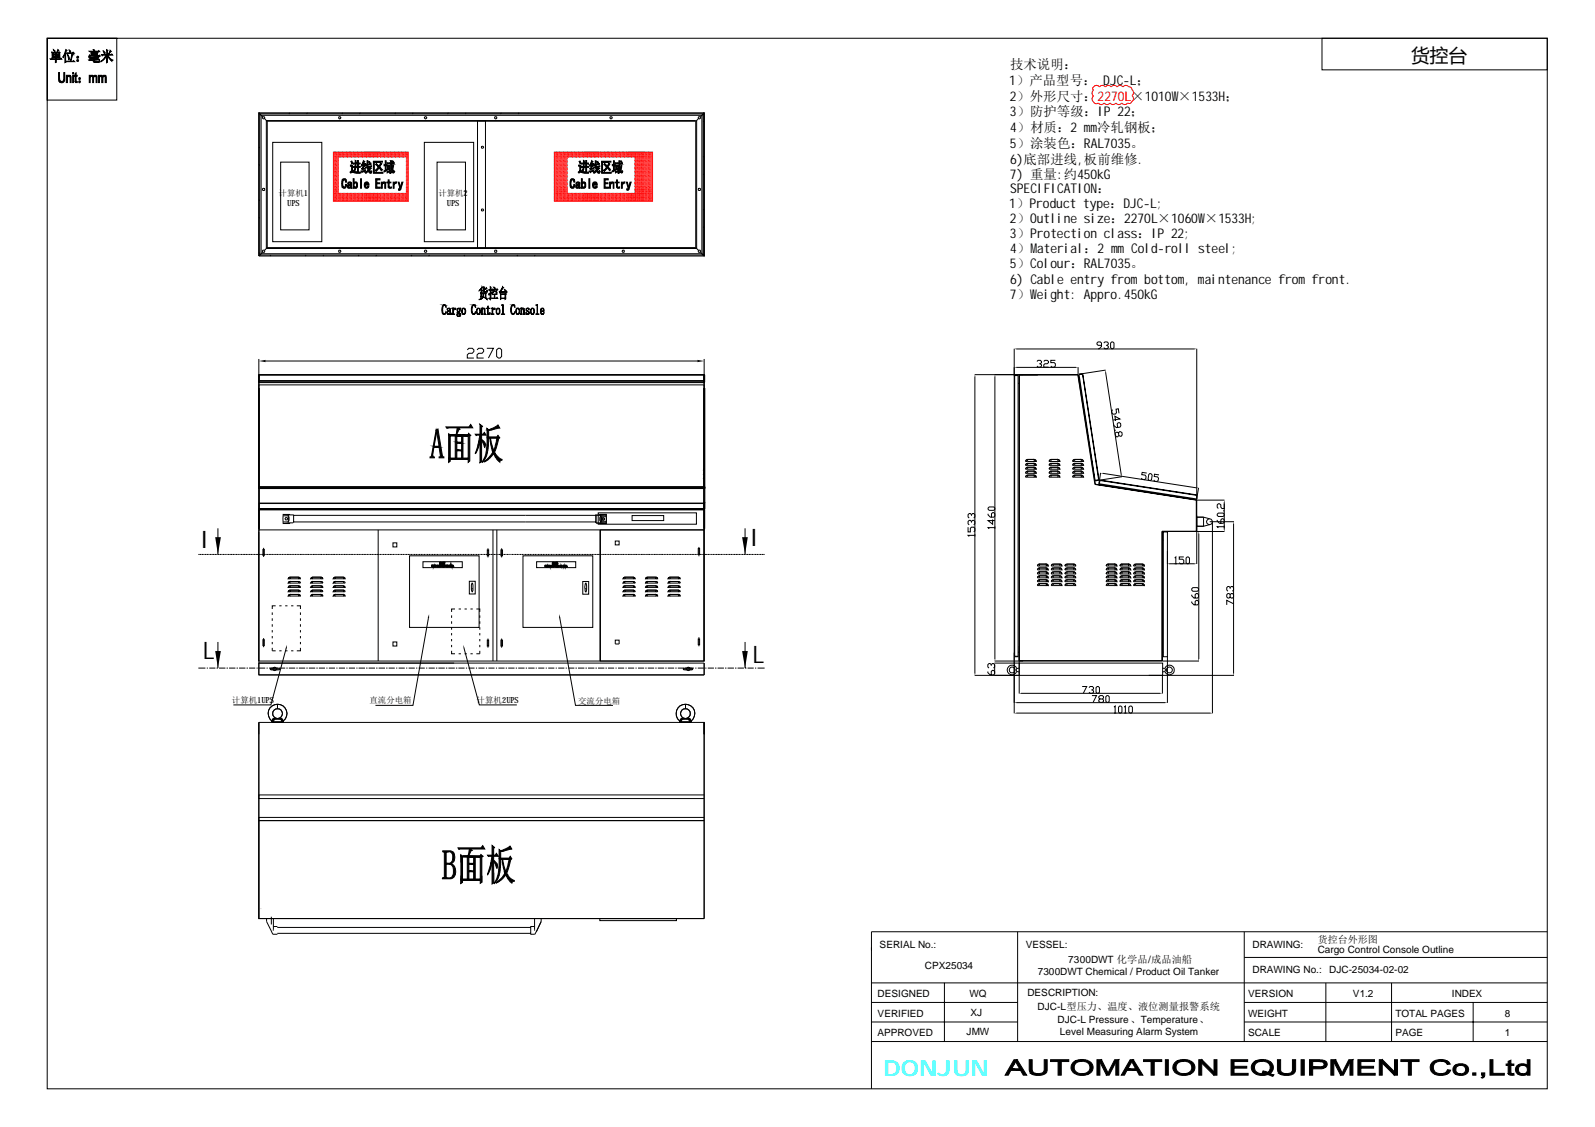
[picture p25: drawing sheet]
<svg xmlns="http://www.w3.org/2000/svg" width="297mm" height="210mm" viewBox="0 0 297 210" stroke-linecap="round" stroke-linejoin="round" font-family="sans-serif">
<defs><g id="words">
<g font-size="4.5">
<text x="139.6" y="101.8">I</text>
<text x="37.2" y="102">I</text>
<text x="37.7" y="122.8">L</text>
<text x="140.1" y="123.4">L</text>
</g>
<text font-size="4.1" fill="#0ff" x="164.5" y="200.4">DONJUN</text>
<text font-size="3.5" x="262.8" y="11.5">货控台</text>
<g font-size="2.5">
<text x="187.9" y="15.8">1）产品型号： DJC-L；</text>
<text x="188.1" y="12.9">技术说明：</text>
<text x="188.1" y="18.7">2）外形尺寸：2270L×1010W</text>
<text x="188.1" y="21.6">3）防护等级：IP 22；</text>
<text x="219.4" y="18.7">×1533H；</text>
<text x="188.1" y="27.5">5）涂装色：RAL7035。</text>
<text x="188.1" y="24.6">4）材质：2 m冷轧钢板；</text>
<text x="203.1" y="24.6">m</text>
<text x="188.1" y="33.4">7) 重量:约450kG</text>
<text x="188.1" y="30.5">6)底部进线,板前维修.</text>
<text x="188.1" y="36">SPECIFICATION：</text>
<text x="187.9" y="38.8">1）Product type：DJC-L;</text>
<text x="188.1" y="41.5">2）Outline size：2270L×1060W</text>
<text x="224.4" y="41.5">×1533H;</text>
<text x="188.1" y="44.3">3）Protection class：IP 22;</text>
<text x="188.1" y="47.1">4）M</text>
<text x="193.2" y="47.1">aterial：2 m</text>
<text x="208.1" y="47.1">mCold-roll steel;</text>
<text x="188.1" y="49.9">5）Colour：RAL7035。</text>
<text x="188.1" y="52.8">6) Cable entry frombottom m</text>
<text x="220.6" y="52.8">,</text>
<text x="224.4" y="52.8">aintenance fromfront.</text>
<text x="188.1" y="55.6">7）W</text>
<text x="193.1" y="55.6">eight: Appro.450kG</text>
</g>
<g font-size="1.9">
<text x="163.8" y="176.5">SERIAL No.:</text>
<text x="191" y="176.5">VESSEL:</text>
<text x="199" y="179.3">7300DWT 化学品/成品油船</text>
<text x="233.2" y="176.5">DRAWING:</text>
<text x="245.4" y="177.4">Cargo Control Console Outline</text>
<text x="245.4" y="175.6">货控台外形图</text>
<text x="163.4" y="185.7">DESIGNED</text>
<text x="172.2" y="180.4">CPX25034</text>
<text x="180.6" y="185.6">WQ</text>
<text x="191.3" y="185.5">DESCRIPTION:</text>
<text x="193.3" y="181.6">7300DWT Chemical / Product Oil Tanker</text>
<text x="232.4" y="185.7">VERSION</text>
<text x="233.2" y="181.3">DRAWING No.:</text>
<text x="247.6" y="181.2">DJC-25034-02-02</text>
<text x="252" y="185.7">V1.2</text>
<text x="270.4" y="185.7">INDEX</text>
<text x="163.4" y="189.3">VERIFIED</text>
<text x="180.7" y="189.2">XJ</text>
<text x="193.2" y="188.2">DJC-L型压力、温度、液位测量报警系统</text>
<text x="197" y="190.5">DJC-L Pressure、Temperature、</text>
<text x="232.4" y="189.3">WEIGHT</text>
<text x="259.9" y="189.3">TOTAL PAGES</text>
<text x="280.3" y="189.3">8</text>
<text x="163.4" y="193">APPROVED</text>
<text x="180" y="192.8">JMW</text>
<text x="197.4" y="192.8">Level Measuring Alarm System</text>
<text x="232.4" y="193">SCALE</text>
<text x="259.9" y="193">PAGE</text>
<text x="280.3" y="192.9">1</text>
</g>
<g font-size="1.6">
<text x="51.9" y="36.6">计算机1</text>
<text x="53.5" y="38.4">UPS</text>
<text x="81.6" y="36.6">计算机2</text>
<text x="83.2" y="38.4">UPS</text>
<text x="43.2" y="131">计算机1UPS</text>
<text x="68.8" y="131">直流分电箱</text>
<text x="88.8" y="131">计算机2UPS</text>
<text x="107.7" y="131.1">交流分电箱</text>
</g>
</g></defs>
<g fill="none" stroke="#000" stroke-width=".19">
<path d="M8.8 7.1h279.3v195.7h-279.3v-195.7h12.9v11.5h-12.9zM246.2 7.1h41.9v5.9h-41.9zM48.2 21h82.9l-.1 .2h-82.6zM48.2 21v26.7M48.2 30.6l.2 .2M48.2 37.2l.2 .2M48.2 27.4l.2 .1M48.4 21.2l.2 .3h82.1M48.4 21.2v26.3l-.2 .2M48.4 21.2l.2 .3M48.6 21.5l.3 .3h.4v.3l.3 .4h80M48.6 21.5v25.8l-.2 .2"/>
<path d="M48.9 21.8v.3h.4M49.6 22.5l.2 .1h79.8M49.6 22.5v23.8l-.3 .3h-.4v.4M49.6 22.5l.2 .1v23.5l-.2 .2M50.8 26.5h9.1v18.5h-9.1zM52.3 30.2h5.3v12.6h-5.3zM54 21l-.2 .2M57.3 21l-.2 .2M63.1 21.8h.3v.3h-.3zM63.8 21l-.1 .2M67.1 21l-.2 .2M73.7 21l-.2 .2"/>
<path d="M76.9 21l-.1 .2M79 26.5h9.2v18.5h-9.2zM79.1 21.8h.3v.3h-.3zM81.4 30.2h5.3v12.6h-5.3zM83.5 21l-.2 .2M86.8 21l-.2 .2M88.9 22.5v23.7M89.1 22.5h1.3v23.7h-1.3M89.7 39h.3v.3h-.3zM89.7 27.3h.3v.3h-.3zM92.1 21.8h.4v.3h-.4zM93.4 21l-.2 .2"/>
<path d="M96.7 21l-.2 .2M113.7 21.8h.2v.3h-.2zM129.6 22.6v23.5l.1 .2M129.7 22.5l-.1 .1M129.7 22.5v23.8M130.4 21.8h-.3v.3l-.4 .4M130.4 21.8v.3h-.3M131 21.2v26.3l-.3-.2v-25.8zM131 21.2l-.6 .6M131 32.4l.1 .2M131 22.5l.1 .2M131 39l.1 .1"/>
<path d="M131 29.1l.1 .2M131.1 21v26.7zM48.2 40.5l.2 .2M48.2 47l.2 .2M48.4 47.5l.2-.2h82.1l.3 .2zM48.9 47l-.3 .3M49.3 46.6v.4h-.4M49.6 46.3l.2-.2h79.8l.1 .2M49.6 46.3h80.1M50.4 47.5l-.1 .2M57 47.5l-.2 .2M60.3 47.5l-.2 .2"/>
<path d="M63.1 46.6h.3v.4h-.3zM66.9 47.5l-.2 .2M70.2 47.5l-.2 .2M76.7 47.5l-.2 .2M79.1 46.6h.3v.4h-.3zM80 47.5l-.2 .2M86.6 47.5l-.2 .2M89.9 47.5l-.2 .2M96.4 47.5l-.1 .2M99.7 47.5l-.2 .2M115.9 46.6h.3v.4h-.3zM129.7 46.3l.4 .3h.3v.4"/>
<path d="M130.1 46.6v.4h.3M130.4 47l.3 .3M131 47.5l.1 .2v-26.7v26.7h-82.9M131 42.2l.1 .2M48.2 71.7h82.9v19h-82.9zM48.2 69.8h82.9v20.9h-82.9zM48.2 72.3v18.6l.1-.2h82.7M48.2 69.8v1.2M48.2 66.9v56.2h82.9v-53.2M48.2 69.9h82.9v1h-82.9zM48.2 71.2v-1.4h83v1.4M48.2 71h82.9v.2"/>
<path d="M48.3 72.3l-.1 21.5M48.3 71.3h-.1M49.5 67.2h80.4M87 65.2l.3-.3h.7l.3 .3v.3l-.3 .3h-.7l-.3 .3v.6h1.3M88.8 65.2l.3-.3h.7l.3 .3v.3l-.3 .3h-.7l-.3 .3v.6h1.3M90.7 64.9h1.2l-.9 1.8M92.5 65.2l.3-.3h.3l.3 .3v1.2l-.3 .3h-.3l-.3-.3zM131 71.3h.1zM131 72.3l.1 21.5M131.1 71v.3h.2h-.2M131.1 71.2h-82.9l82.9 .1M131.1 72.3v18.6h.2v-.2"/>
<path d="M131.1 66.9v3.8M131.2 71l-.1-1.2v1.4M131.3 72.3v22.5M181.5 69.8h19.3l3.2 20.4 18.9 2.9M181.6 70.1v55.3M185.3 70.1v52.6M188.9 69.9h.7v52.4h-.7M188.9 65v67.9M188.9 69.9h.7M189 69.9v52.4M189.3 68.4h11.1M189.3 65h33.2"/>
<path d="M189.6 71.4h.2M189.8 69.8h10.9l3.2 20.4 18.9 2.9v5.8h-6.4v24.2M189.9 69.8v53.3M193.1 67.3l.2-.2h.4l.3 .2v.2l-.3 .2h-.2M193.7 67.7l.3 .3v.2l-.3 .2h-.4l-.2-.2M194.4 67.3l.2-.2h.4l.3 .2v.2l-.3 .2h-.4l-.2 .3v.4h.9M196.5 67.1h-.8v.4h.6l.2 .2v.5l-.2 .2h-.4l-.2-.2M200.8 68.4v1.3M200.9 69.7l.6-.1 .2 .1 3 19.6-.2 .2M200.9 69.8h.7l3 19.5-.1 .1-.6 .1M200.9 69.7l3 19.8 5-.7M205.1 64.3h-.6l-.2-.2v-.2l.2-.2h.4l.2 .2v.6l-.4 .5h-.2"/>
<path d="M205.6 63.9l.2-.2h.4l.2 .2v.2l-.2 .2h-.2M205.9 68.9l-5 .8M205.9 69.3l2.9 19.1M206.2 64.3l.2 .2v.2l-.2 .3h-.4l-.2-.3M206.8 63.9l.2-.2h.2l.3 .2v.8l-.3 .3h-.2l-.2-.3zM207.2 76.3l-.2 .3 .1 .4 .2 .1h.5l.1-.3-.1-.6 .5-.1 .1 .9M207.3 78.2l1.3-.2-1-.5 .2 .9M207.4 79.1l.1 .2 .4 .3h.7l.1-.3v-.4l-.3-.2-.3 .3v.6M222.9 65v40M40.6 98.4v4.9M48.2 99.1v24.4h18.7M48.2 90.9h82.8"/>
<path d="M48.2 94.6l.1 .1M48.2 94.7l.1 .1M48.2 90.9v.1M48.2 95h82.8M48.2 98.7h82.9M48.3 93.8h82.7v.9h-82.7zM52.7 97.2h.9M52.7 95.8l1.3 .1M52.7 96.1h.9M53.2 96.4h.3l.1 .2-.1 .2h-.3l-.1-.2zM53.6 96.1l.1 .1M53.6 95.9h1"/>
<path d="M53.7 97.1l-.1 .1M53.7 97.3l.1-.4-.1-1-1-.1v1.7l1-.1M53.7 97.3l-.1 .1M53.7 96.2v.9M53.7 97.4h.9M54 97.4v.1h-1.3M54.6 97.3h.1M54.7 97.3v-1.3h56.3v1.3M54.7 97.2h56.3M70.4 98.7v24.4M91.8 98.7v24.4M92.5 98.7v24.4"/>
<path d="M110.9 97.3l.1 .1M111 95.9h-.1M111 95.9l1.9-.1v1.7l-.9-.1M111 97.4h1M111.4 95.5h18.3v2.1h-18.3zM111.7 97.4l1.2 .1M111.8 98.7h19.3v24.4h-19.3zM111.8 98.7v24.4M111.9 95.9l-.2 .5 .2 1M112 97.1v.1M112 97.3v.1M112 96.1v.1"/>
<path d="M112 96.2v1M112 97.2h.9M112 96.1h.9M112.2 96.4h.3l.1 .3-.1 .2h-.3l-.1-.2zM112.9 95.8h-1.2v.1M117.7 96h5.9v1h-5.9zM131 90.9h.1M131 90.9h-82.8v.2l.1-.2h82.7l.1 .2M131.1 98.5v-3.7l.1 3.7M131.1 94.6l-.1 .1M131.1 94.7l-82.9 .1 82.8 .1M131.1 90.7v.2"/>
<path d="M131.1 93.8l.1 1M131.1 94.8l.1 .1M131.1 87.2l-.1 .3h.1M131.1 88l-.1 .3h.1M131.1 88.8l-.1 .3h.1M131.1 93.8v1M131.1 93.8l-.1-.1h-82.7l-.1 4.8M131.1 90.9v.1M131.1 90.7v4.1M131.1 98.5v24.6M131.1 94.8h.1M131.1 90.9h.2"/>
<path d="M131.2 94.6l.1 .1M131.2 90.9l-.1 .2M131.2 94.7h.1M131.2 90.9v.1M131.2 94.8v3.8M131.3 93.7l-.2 .1M131.3 91l-.2 .1M131.3 93.8h-.1M138.8 98.4v4.9M180.3 98.2v.9h.4v-.7l.2-.2h.4l.3 .2v.5l-.3 .2M180.9 97.3v-.2l-.2-.2h-.2l-.2 .2v.5l.2 .2M180.9 97.1l.2-.2h.2l.3 .2v.5l-.3 .2"/>
<path d="M180.9 96.1v-.2l-.2-.3h-.2l-.2 .3v.4l.2 .2M180.9 95.9l.2-.3h.2l.3 .3v.4l-.3 .2M181.6 99.7h-1.3l.2 .2M184 94.6l.2-.2h.9l.2 .2v.2l-.2 .3h-.9l-.2-.3zM184 95.7v.2l.4 .4h.7l.2-.2v-.4l-.2-.2h-.2l-.3 .2v.6M184.9 96.7v.9l-.9-.6h1.3M185.3 98.3h-1.3l.2 .2M191.4 85.6h-.2l-.2 .4h1.6M191.4 85.6l-.4 .4M191.4 86.3l-.4 .2v.2h1.6M191.4 87l-.2 .1-.2 .3h1.6M191.4 87.7l-.4 .2v.3h1.6"/>
<path d="M191.4 88.5h-.2l-.2 .4h1.6M191.4 86.7v-.4h1.2l.3 .2v.2M191.4 87.4v-.3l1.2-.1 .2 .1 .1 .3M191.4 88.2v-.4l1.2-.1 .3 .2v.3M191.4 88.5l-.4 .4M191.4 85.6h1.2M191.4 88.5h1.2M192.6 85.6l.3 .4h-.3zM192.6 86.3l.3 .4h-.3zM192.6 87.1l.3 .3h-.3zM192.6 88.5l.3 .4h-.3zM192.6 87.8l.3 .1v.3h-.3z"/>
<path d="M192.6 85.6l.3 .1v.3M192.6 85.6h-1.2v.4M192.6 86.3h-1.2l-.4 .4M192.6 87h-1.2l-.4 .4M192.6 87.7h-1.2l-.3 .2-.1 .3M192.6 88.5l.3 .2v.2M192.6 88.5h-1.2v.4M195.7 85.6l-.3 .4h1.6M195.7 85.6l-.3 .4M195.7 86.3l-.3 .4h1.6M195.7 87l-.3 .4h1.6M195.7 87.7l-.3 .5h1.6"/>
<path d="M195.7 88.5l-.3 .4h1.6M195.7 86.7v-.4h1.3l.3 .2v.2M195.7 87.4v-.3l1.3-.1 .3 .2v.2M195.7 88.2v-.4l1.3-.1 .3 .2v.3M195.7 88.5l-.3 .4M195.7 85.6h1.3M195.7 88.5h1.3M197 85.6l.3 .4h-.3zM197 86.3l.3 .4h-.3zM197 87.1l.3 .3h-.3zM197 88.5l.3 .4h-.3zM197 87.8l.3 .1v.3h-.3z"/>
<path d="M197 85.6l.3 .1v.3M197 85.6h-1.3v.4M197 86.3h-1.3l-.3 .4M197 87h-1.3l-.3 .4M197 87.7h-1.3l-.3 .2v.3M197 88.5l.3 .2v.2M197 88.5h-1.3v.4M199.8 86h1.6M199.8 86.7h1.6M199.8 87.4h1.6M199.8 88.2h1.6M199.8 88.9h1.6"/>
<path d="M200.1 85.6h-.2l-.1 .4M200.1 85.6l-.3 .4M200.1 86.3l-.3 .2v.2M200.1 87l-.2 .1-.1 .3M200.1 87.7l-.3 .2v.3M200.1 88.5h-.2l-.1 .4M200.1 86.7v-.4h1.3l.3 .2v.2M200.1 87.4v-.3l1.3-.1 .2 .1 .1 .3M200.1 88.2v-.4l1.3-.1 .3 .2v.3M200.1 88.5l-.3 .4M200.1 85.6h1.3M200.1 88.5h1.3"/>
<path d="M201.4 85.6l.3 .4h-.3zM201.4 86.3l.2 .1 .1 .3h-.3zM201.4 87.1h.2l.1 .3h-.3zM201.4 88.5l.3 .4h-.3zM201.4 87.8l.3 .1v.3h-.3zM201.4 85.6l.3 .1v.3M201.4 85.6h-1.3v.4M201.4 86.3h-1.3l-.3 .4M201.4 87h-1.3l-.3 .4M201.4 87.7h-1.3l-.3 .2v.3M201.4 88.5l.3 .2v.2M201.4 88.5h-1.3v.4"/>
<path d="M204.7 90.1l.1-.5 .2-.2 17.9 2.8M204.7 90.1l18.2 2.8M204.7 90.1l.3-.6 17.9 2.8M205 88.1l-.3 2M205.3 88.2l17.5 2.7M207.8 80.1l-.2 .1M208.3 80.7l.2-.3 .4 .2 .1 .4-.2 .3-.4-.2-.1-.4-.2-.2-.4 .2 .1 .5 .2 .2 .2-.1 .2-.2M213.6 88.1l-.9-.1-.1 .4 .7 .1 .1 .2v.5l-.3 .1h-.4l-.2-.3M213.9 88.4l.3-.2h.2l.2 .3-.2 .8-.2 .2h-.2l-.2-.3zM215.8 88.4l-.8-.1v.4l.6 .1 .2 .3-.1 .4-.2 .2-.5-.1-.1-.2M216.4 99h11.6M216.5 99v24.1h-26.7v-53.3v59.4"/>
<path d="M216.6 99.1h.8v23.2h-.8zM222.7 93.1h5.3M222.9 96.3h1.2v1.7h-1.2zM222.9 96.3h1.2l1.1 .3M223.2 90.9l-.3 2M223.3 99.4v23.3M225.2 97.7l-1.1 .3h-1.2M225.3 97.2h4.5M225.8 97.2v35.7M226.7 95.8l.2-.2h.9l.2 .2v.2l-.2 .2h-.9l-.2-.2zM226.7 96.8v.2l.4 .5h.7l.2-.2v-.5l-.2-.2h-.2l-.2 .2v.7M227.8 95.1h.2"/>
<path d="M228 98.1h-1.3l.2 .2M228 93.8v.9h-.4l-.2-.2v-.5l-.3-.2h-.2l-.2 .2v.5l.2 .2M228 93.5v5.2M229.7 97.6v27.8M36.9 103.3h.6M37.5 103.2v.1M37.9 103.2l-.4 .1M37.9 103.3h.1M38 103.2v.1M38.1 103.3h.3M38.4 103.2v.1M38.5 103.3h.4"/>
<path d="M39 103.2v.1M39 103.3h.3M39.4 103.2v.1M39.4 103.3h.5M39.9 103.2v.1M39.9 103.3h.3M40.3 103.2v.1M40.3 103.3h.1M40.5 103.2v.1M40.5 103.3h.3M40.6 119.6v4.8h-.3M40.8 103.2v.1"/>
<path d="M40.9 103.3h.4M41.4 103.2v.1M41.4 103.3h.3M41.8 103.2v.1M41.8 103.3h.5M42.3 103.2v.1M42.4 103.3h.3M42.7 103.2v.1M42.7 103.3h.5M43.3 103.2v.1M43.3 103.3h.5M43.8 103.2v.1"/>
<path d="M43.8 103.3h.3M44.2 103.2v.1M44.2 103.3h.5M44.7 103.2v.1M44.8 103.3h.3M45.1 103.2v.1M45.2 103.3h.4M45.7 103.2v.1M45.7 103.3h.3M46 103.2v.1M46.1 103.3h.1M46.2 103.2v.1"/>
<path d="M46.3 103.3h.3M46.6 103.2v.1M46.6 103.3h.5M47.1 103.2v.1M47.2 103.3h.3M47.5 103.2v.1M47.6 103.3h.4M48.1 103.2v.1M48.1 103.3h.3M48.5 103.2v.1M48.6 103.2l-.1 .1M48.7 103.3h.3"/>
<path d="M49 102.3h.2v1.1h-.2zM49 119.1h.2v1.1h-.2zM49 103.2v.1M49.1 102v1.7M49.1 118.8v1.7M49.6 103.2l-.5 .1M49.6 103.3h.3M49.9 103.2v.1M50.5 103.2l-.5 .1M50.5 103.3h.3M50.7 114.1v.4M50.7 115.2v.4"/>
<path d="M50.7 116.3v.4M50.7 117.4v.4M50.7 118.5v.4M50.7 119.6v.4M50.9 103.2v.1M50.9 103.3h.1M51 103.2v.1M51.3 112.8h-.6v.6M51.4 103.2l-.3 .1M51.5 103.3h.4M52 103.2v.1M52 112.8h.4"/>
<path d="M52.4 103.2l-.4 .1M52.4 103.3h.5M52.9 103.2v.1M53.1 112.8h.4M53.3 103.2l-.4 .1M53.3 103.3h.5M53.8 110.8l.2-.1v.3h-.3zM53.8 108.4l.2-.1v.3h-.3zM53.8 103.2v.1M54 107.5h1.6v.3h-1.6zM54 109.9h1.6v.3h-1.6zM54 107.5l-.3 .3h.3"/>
<path d="M54 108.3h1.6v.3M54 109.9l-.3 .3h.3M54 109.1l-.3 .3h.3M54 109.9l-.3 .1v.2M54 109.1l-.3 .1v.2M54 107.5l-.3 .1v.2M54 108.3l-.3 .1v.2M54 109.1h1.6M54 110.7h1.6M54 111h1.6M54 107.5h1.6M54 109.9h1.6"/>
<path d="M54 108.3h1.6M54.2 103.2l-.3 .1M54.2 112.8h.4M54.3 103.3h.1M54.4 103.2v.1M54.4 103.3h.3M54.8 103.2v.1M54.8 103.3h.5M55.3 112.8h.7v.6M55.3 103.2v.1M55.4 103.3h.3M55.6 110.7l.3 .3h-.3z"/>
<path d="M55.6 109.1l.3 .3h-.3zM55.6 107.5l.3 .3h-.3M55.6 109.9l.3 .3M55.6 108.3l.3 .3M55.6 109.1h-1.6v.3h1.6M55.6 110.7h-1.6l-.3 .1v.2M55.6 109.9l.3 .1 .1 .2h-.4M55.6 107.5l.3 .1v.2M55.6 109.1l.3 .1v.2M55.6 108.3l.3 .1 .1 .2h-2M55.6 110.7l.3 .1v.2M55.7 103.2v.1"/>
<path d="M55.7 103.3h.5M56 114.1v.4M56 115.2v.4M56 116.3v.4M56 117.4v.4M56 118.5v.4M56 119.6v.4M56.2 103.2v.1M56.3 103.3h.3M56.6 103.2v.1M56.7 103.3h.1M56.8 103.2v.1"/>
<path d="M56.8 103.3h.3M57.2 103.2v.1M57.2 103.3h.5M57.7 103.2v.1M57.8 103.3h.3M58 110.8l.2-.1v.3h-.3zM58 108.4l.2-.1v.3h-.3zM58.1 103.2v.1M58.2 103.3h.4M58.2 107.5h1.6v.3h-1.6zM58.2 109.9h1.6v.3h-1.6zM58.2 107.5l-.3 .3h.3"/>
<path d="M58.2 108.3h1.6v.3M58.2 109.9l-.3 .3h.3M58.2 109.1l-.3 .3h.3M58.2 109.9l-.3 .3M58.2 109.1l-.3 .3M58.2 107.5l-.3 .3M58.2 108.3l-.3 .3M58.2 109.1h1.6M58.2 110.7h1.6M58.2 111h1.6M58.2 107.5h1.6M58.2 109.9h1.6"/>
<path d="M58.2 108.3h1.6M58.7 103.2v.1M58.7 103.3h.3M59 103.2v.1M59.1 103.3h.1M59.2 103.2v.1M59.3 103.3h.2M59.6 103.2v.1M59.6 103.3h.5M59.8 110.7l.3 .3h-.3zM59.8 109.1l.3 .3h-.3zM59.8 107.5l.3 .3h-.3"/>
<path d="M59.8 109.9l.3 .3M59.8 108.3l.3 .3M59.8 109.1h-1.6v.3h1.6M59.8 110.7h-1.6l-.3 .3M59.8 109.9l.3 .1v.2h-.3M59.8 107.5l.3 .1v.2M59.8 109.1l.3 .1v.2M59.8 108.3l.3 .1v.2h-1.9M59.8 110.7l.3 .1v.2M60.1 103.2v.1M60.2 103.3h.3M60.5 103.2v.1"/>
<path d="M60.6 103.3h.4M61.1 103.2v.1M61.1 103.3h.3M61.5 103.2v.1M61.5 103.3h.1M61.6 103.2l.4 .1M62 103.2v.1M62 103.3h.5M62.2 110.8l.2-.1v.3h-.3zM62.2 108.4l.2-.1v.3h-.3zM62.4 107.5h1.6v.3h-1.6zM62.4 109.9h1.6v.3h-1.6z"/>
<path d="M62.4 107.5l1.8 .1 .1 .2h-.3M62.4 107.5l-.3 .3h.3M62.4 108.3h1.6v.3M62.4 109.9l-.3 .3h.3M62.4 109.1h1.6h-1.6v.3h1.6M62.4 109.1l-.3 .3h.3M62.4 110.7h1.6h-1.6l-.3 .3M62.4 109.9l-.3 .3M62.4 109.1l-.3 .3M62.4 107.5l-.3 .3M62.4 108.3l-.3 .3M62.4 111h1.6"/>
<path d="M62.4 109.9h1.6M62.4 108.3h1.6M62.6 103.2l.3 .1M62.9 103.2v.1M63 103.3h.4M63.5 103.2v.1M63.5 103.3h.3M63.9 103.2v.1M63.9 103.3h.5M64 110.7l.3 .3h-.3zM64 109.1l.3 .3h-.3zM64 109.9l.3 .3h-.3"/>
<path d="M64 108.3l.3 .3h-1.9M64 108.3h.1M64 109.9h.1M64.4 103.2v.1M64.5 103.3h.3M64.8 103.2v.1M65 103.2l-.2 .1M65 103.3h.3M65.3 103.2v.1M65.9 103.2l-.5 .1M65.9 103.3h.3M66.3 103.2v.1"/>
<path d="M66.8 103.2l-.5 .1M66.9 103.3h.3M67.2 103.2v.1M67.3 103.3h.1M67.4 103.2v.1M67.8 103.2l-.4 .1M67.8 103.3h.5M68.3 103.2v.1M68.7 103.2l-.3 .1M68.7 103.3h.5M69.2 103.2v.1M69.6 103.2l-.3 .1"/>
<path d="M69.7 103.3h.1M69.8 103.2v.1M69.8 103.3h.3M70.2 103.2v.1M70.2 103.3h.5M70.7 103.2v.1M70.8 103.3h.3M71.1 103.2v.1M71.1 103.3h.5M71.7 103.2v.1M71.7 103.3h.3M72 103.2v.1"/>
<path d="M72.1 103.3h.1M72.2 103.2v.1M72.2 103.3h.3M72.6 103.2v.1M72.6 103.3h.5M73.1 103.2v.1M73.2 101.1h.7v.8h-.7zM73.2 119.6h.7v.7h-.7zM73.2 103.3h.3M73.5 103.2v.1M73.6 103.3h.4M74.1 103.2v.1"/>
<path d="M74.1 103.3h.3M74.5 103.2v.1M74.5 103.3h.5M75 103.2v.1M75 103.3h.3M75.4 103.2v.1M75.4 103.3h.1M75.6 103.2v.1M75.6 103.3h.3M75.9 103.2v.1M76 103.3h.4M76.3 103.5h12.9v13.4h-12.9z"/>
<path d="M76.5 103.2v.1M76.5 103.3h.3M76.9 103.2v.1M76.9 103.3h.5M77.4 103.2v.1M77.5 103.3h.3M77.8 103.2v.1M77.8 103.3h.1M78 103.2l.3 .1M78.3 103.2v.1M78.4 103.3h.5M78.8 104.6h7.3v1.1h-7.3z"/>
<path d="M78.9 103.2l.3 .1M79.3 103.2v.1M79.3 103.3h.5M79.8 115.1l-2.9 16.3h-7M79.8 103.2l.4 .1M80.2 103.2v.1M80.2 103.3h.1M80.4 103.2v.1M80.4 103.3h.3M80.8 103.2l.5 .1M81.3 103.2v.1M81.4 103.3h.2"/>
<path d="M81.7 103.2l.5 .1M82.2 103.2v.1M82.3 103.3h.3M82.6 103.2l.1 .1M82.8 103.2v.1M82.8 103.3h.3M83.2 103.2v.1M83.2 103.3h.5M83.7 103.2v.1M83.8 103.3h.3M84.1 103.2v.1M84.1 114.6v.5"/>
<path d="M84.1 115.7v.5M84.1 116.8v.5M84.1 117.9v.4M84.1 119v.4M84.1 103.3h.5M84.7 103.2v.1M84.7 103.3h.3M84.7 113.4h-.6v.6M85 103.2v.1M85.1 103.3h.4M85.4 113.4h.4M85.6 103.2v.1"/>
<path d="M86 103.2l-.4 .1M86 103.3h.1M86.1 103.2v.1M86.2 103.3h.3M86.5 113.4h.4M86.5 103.2v.1M86.6 103.3h.4M87.1 103.2v.1M87.1 103.3h.3M87.4 108.3h1.1v2.3h-1.1zM87.4 103.2v.1M87.5 103.3h.5"/>
<path d="M87.6 113.4h.4M87.8 109.7h.3M87.9 108.6l.2 .3-.1 1.3-.2-.4zM88 103.2v.1M88 103.3h.3M88.4 103.2v.1M88.4 103.3h.1M88.5 103.2v.1M88.6 103.3h.3M88.7 113.4h.7v.6M88.9 103.2v.1M89 103.3h.4"/>
<path d="M89.4 114.6v.5M89.4 115.7v.5M89.4 116.8v.5M89.4 117.9v.4M89.4 119v.4M89.5 103.2v.1M89.5 103.3h.3M89.9 103.2v.1M89.9 103.3h.5M90.4 103.2v.1M90.5 103.3h.2M90.7 102.4h.3v1.1h-.3z"/>
<path d="M90.7 119.2h.3v1.1h-.3zM90.8 103.2v.1M90.8 103.3h.1M90.9 102.1v1.7M90.9 118.9v1.7M91 103.2v.1M91 103.3h.3M91.3 103.2v.1M91.4 103.3h.4M91.9 103.2v.1M91.9 103.3h.3M92.3 103.2v.1"/>
<path d="M92.3 103.3h.5M92.8 103.2v.1M92.9 103.3h.3M93.2 103.2v.1M93.2 103.3h.5M93.3 102.4h.3v1.1h-.3zM93.3 119.2h.3v1.1h-.3zM93.4 102.1v1.7M93.4 118.9v1.7M93.8 103.2v.1M93.8 103.3h.5M94.3 103.2l.3 .1"/>
<path d="M94.7 103.2v.1M94.7 103.3h.5M95.2 103.2l.4 .1M95.6 103.2v.1M95.7 103.3h.4M96.2 103.2l.3 .1M96.5 103.2v.1M96.6 103.3h.1M96.7 103.2v.1M96.8 103.3h.3M97.1 103.2l.5 .1M97.4 103.5h13v13.4h-13z"/>
<path d="M97.6 103.2v.1M97.7 103.3h.3M98 103.2l.5 .1M98.6 103.2v.1M98.6 103.3h.3M99 103.2l.1 .1M99.1 103.2v.1M99.2 103.3h.3M99.5 103.2v.1M99.6 103.3h.4M99.9 104.6h7.3v1.1h-7.3zM100.1 103.2v.1"/>
<path d="M100.1 103.3h.3M100.4 103.2v.1M100.5 103.3h.5M101 103.2v.1M101 103.3h.3M101.4 103.2v.1M101.4 103.3h.1M101.5 103.2v.1M101.6 103.3h.3M101.9 103.2v.1M102 103.3h.4M102.5 103.2v.1"/>
<path d="M102.5 103.3h.3M102.9 103.2v.1M102.9 103.3h.5M103.4 103.2v.1M103.4 103.3h.3M103.8 103.2v.1M103.8 103.3h.5M104.3 115.1l2.9 16.3h7M104.3 103.2v.1M104.4 103.3h.3M104.7 103.2v.1M104.8 103.3h.1"/>
<path d="M104.9 103.2v.1M104.9 103.3h.3M105.3 103.2v.1M105.3 103.3h.5M105.8 103.2v.1M105.9 103.3h.3M106.2 103.2v.1M106.2 103.3h.5M106.8 103.2v.1M106.8 103.3h.3M107.1 103.2v.1M107.2 103.3h.1"/>
<path d="M107.3 103.2v.1M107.3 103.3h.3M107.7 103.2v.1M107.7 103.3h.5M108.2 103.2v.1M108.3 103.3h.3M108.5 108.3h1.1v2.4h-1.1zM108.6 103.2v.1M108.7 103.3h.4M109 109.7h.2M109.1 108.6l.1 .5-.1 1.2-.1-.1-.1-.7zM109.2 103.2v.1"/>
<path d="M109.2 103.3h.3M109.5 103.2v.1M109.6 103.3h.1M109.7 103.2l.4 .1M110.1 103.2v.1M110.1 103.3h.5M110.6 103.2l.4 .1M111 103.2v.1M111.1 103.3h.4M111.6 103.2l.3 .1M112 103.2v.1M112 103.3h.1"/>
<path d="M112.1 103.2v.1M112.2 103.3h.3M112.5 103.2l.5 .1M113.1 103.2v.1M113.1 103.3h.3M113.4 103.2l.5 .1M114 103.2v.1M114 103.3h.3M114.4 103.2l.5 .1M114.6 100.8h.7v.7h-.7zM114.6 119.2h.7v.7h-.7zM114.9 103.2v.1"/>
<path d="M115 103.3h.3M115.3 103.2l.1 .1M115.5 103.2v.1M115.5 103.3h.3M115.9 103.2v.1M115.9 103.3h.5M116.1 110.8l.3-.1v.3h-.3zM116.1 108.4l.3-.1v.3h-.3zM116.4 107.5h1.6v.3h-1.6zM116.4 109.9h1.6v.3h-1.6zM116.4 107.5l-.3 .3h.3M116.4 108.3h1.6v.3"/>
<path d="M116.4 109.9l-.3 .3h.3M116.4 109.1l-.3 .3h.3M116.4 109.9l-.3 .1v.2M116.4 109.1l-.3 .1v.2M116.4 107.5l-.3 .1v.2M116.4 108.3l-.3 .1v.2M116.4 109.1h1.6M116.4 110.7h1.6M116.4 111h1.6M116.4 107.5h1.6M116.4 109.9h1.6M116.4 108.3h1.6"/>
<path d="M116.4 103.2v.1M116.4 103.3h.3M116.8 103.2v.1M116.8 103.3h.5M117.3 103.2v.1M117.4 103.3h.3M117.7 103.2v.1M117.8 103.3h.1M117.9 103.2v.1M117.9 103.3h.3M118 110.7l.3 .3h-.3zM118 109.1l.3 .3h-.3z"/>
<path d="M118 107.5l.3 .3h-.3M118 109.9l.3 .3M118 108.3l.3 .3M118 109.1h-1.6v.3h1.6M118 110.7h-1.6l-.3 .1v.2M118 109.9l.3 .3h-.3M118 107.5l.3 .3M118 109.1l.3 .3M118 108.3l.3 .3h-1.9M118 110.7l.3 .3M118.3 103.2v.1M118.3 103.3h.5"/>
<path d="M118.8 103.2v.1M118.9 103.3h.3M119.2 103.2v.1M119.2 103.3h.5M119.7 103.2v.1M119.8 103.3h.3M120.1 103.2v.1M120.2 103.3h.1M120.3 103.2v.1M120.3 110.8l.3-.1v.3h-.3zM120.3 108.4l.3-.1v.3h-.3zM120.3 103.3h.3"/>
<path d="M120.6 107.5h1.6v.3h-1.6zM120.6 109.9h1.6v.3h-1.6zM120.6 107.5l-.3 .3h.3M120.6 108.3h1.6v.3M120.6 109.9l-.3 .3h.3M120.6 109.1l-.3 .3h.3M120.6 109.9l-.3 .1v.2M120.6 109.1l-.3 .1v.2M120.6 107.5l-.3 .1v.2M120.6 108.3l-.3 .1v.2M120.6 109.1h1.6M120.6 110.7h1.6"/>
<path d="M120.6 111h1.6M120.6 107.5h1.6M120.6 109.9h1.6M120.6 108.3h1.6M120.7 103.2v.1M120.7 103.3h.5M121.2 103.2v.1M121.3 103.3h.3M121.6 103.2v.1M121.7 103.3h.4M122.2 110.7l.3 .3h-.3zM122.2 109.1l.3 .3h-.3z"/>
<path d="M122.2 107.5l.3 .3h-.3M122.2 109.9l.3 .3M122.2 108.3l.3 .3M122.2 109.1h-1.6v.3h1.6M122.2 110.7h-1.6l-.3 .1v.2M122.2 109.9l.2 .1 .1 .2h-.3M122.2 107.5l.2 .1 .1 .2M122.2 109.1l.2 .1 .1 .2M122.2 108.3l.2 .1 .1 .2h-1.9M122.2 110.7l.2 .1 .1 .2M122.2 103.2v.1M122.2 103.3h.3"/>
<path d="M122.5 103.2v.1M122.6 103.3h.1M122.7 103.2v.1M122.8 103.3h.2M123.1 103.2v.1M123.1 103.3h.5M123.6 103.2v.1M123.7 103.3h.3M124 103.2v.1M124.1 103.3h.4M124.5 110.8l.2-.1v.3h-.3zM124.5 108.4l.2-.1v.3h-.3z"/>
<path d="M124.6 103.2v.1M124.6 103.3h.3M124.7 107.5h1.7v.3h-1.7zM124.7 109.9h1.7v.3h-1.7zM124.7 107.5l-.3 .3h.3M124.7 108.3h1.7v.3M124.7 109.9l-.3 .3h.3M124.7 109.1l-.3 .3h.3M124.7 109.9l-.2 .1-.1 .2M124.7 109.1l-.2 .1-.1 .2M124.7 107.5l-.2 .1-.1 .2M124.7 108.3l-.2 .1-.1 .2"/>
<path d="M124.7 109.1h1.7M124.7 110.7h1.7M124.7 111h1.7M124.7 107.5h1.7M124.7 109.9h1.7M124.7 108.3h1.7M125 103.2v.1M125 103.3h.5M125.5 103.2v.1M125.5 103.3h.3M125.9 103.2v.1M126.1 103.2l-.2 .1"/>
<path d="M126.1 103.3h.3M126.4 110.7l.2 .3h-.2zM126.4 109.1l.2 .3h-.2zM126.4 107.5l.2 .3h-.2M126.4 109.9l.2 .3M126.4 108.3l.2 .3M126.4 109.1h-1.7v.3h1.7M126.4 110.7h-1.7l-.2 .1-.1 .2M126.4 109.9l.2 .1 .1 .2h-.3M126.4 107.5l.2 .1v.2M126.4 109.1l.2 .1v.2M126.4 108.3l.2 .1 .1 .2h-2"/>
<path d="M126.4 110.7l.2 .1v.2M126.4 103.2v.1M127 103.2l-.5 .1M127 103.3h.3M127.4 103.2v.1M127.9 103.2l-.5 .1M128 103.3h.3M128.3 103.2v.1M128.3 103.3h.1M128.5 103.2v.1M128.8 103.2l-.3 .1M128.9 103.3h.5"/>
<path d="M129.4 103.2v.1M129.8 103.2l-.4 .1M129.8 103.3h.5M130 102.2h.3v1.1h-.3zM130 119h.3v1.1h-.3zM130.2 101.9v1.7M130.2 118.7v1.7M130.3 103.2v.1M130.4 103.3h.3M130.7 103.2l.1 .1M130.9 103.2v.1M130.9 103.3h.3"/>
<path d="M131.3 103.2v.1M131.3 103.3h.5M131.8 103.2v.1M131.9 103.3h.3M132.2 103.2v.1M132.2 103.3h.5M132.7 103.2v.1M132.8 103.3h.3M133.1 103.2v.1M133.2 103.3h.1M133.3 103.2v.1M133.3 103.3h.3"/>
<path d="M133.7 103.2v.1M133.7 103.3h.5M134.2 103.2v.1M134.3 103.3h.3M134.6 103.2v.1M134.6 103.3h.5M135.2 103.2v.1M135.2 103.3h.3M135.5 103.2v.1M135.6 103.3h.4M136.1 103.2v.1M136.1 103.3h.3"/>
<path d="M136.5 103.2v.1M136.5 103.3h.1M136.6 103.2v.1M136.7 103.3h.3M137 103.2v.1M137.1 103.3h.4M137.6 103.2v.1M137.6 103.3h.3M138 103.2v.1M138 103.3h.5M138.5 103.2v.1M138.5 103.3h.3"/>
<path d="M138.8 119.6v4.8h.2M138.9 103.2v.1M138.9 103.3h.1M139.1 103.2v.1M139.1 103.3h.3M139.4 103.2v.1M139.5 103.3h.4M140 103.2v.1M140 103.3h.3M140.4 103.2v.1M140.4 103.3h.5M140.9 103.2v.1"/>
<path d="M141 103.3h.3M141.3 103.2v.1M141.5 103.2l-.2 .1M141.5 103.3h.3M141.8 103.2v.1M141.9 103.3h.5M193.2 105.4h1.6M193.2 106.1h1.6M193.2 106.9h1.6M193.2 107.6h1.6M193.2 108.3h1.6M193.2 109.1h1.6"/>
<path d="M193.6 105l-.4 .2v.2M193.6 105.4v-.3l1.2-.1 .4 .2v.2M193.6 105.8l-.4 .3M193.6 106.5l-.4 .2v.2M193.6 107.2l-.4 .2v.2M193.6 108l-.4 .1v.2M193.6 106.1v-.3h1.2l.4 .2v.1M193.6 106.9v-.4h1.2l.4 .2v.2M193.6 108.3v-.3h1.2l.4 .1v.2M193.6 107.2l-.4 .4M193.6 108.7l-.4 .4M193.6 109.1v-.4h1.2l.4 .2v.2"/>
<path d="M193.6 107.2h1.2M194.8 105.1l.4 .3h-.4zM194.8 105.8l.4 .3h-.4zM194.8 106.5l.3 .2 .1 .2h-.4zM194.8 108l.4 .3h-.4zM194.8 107.2l.4 .4h-.4zM194.8 108.7l.4 .4h-.4zM194.8 105h-1.2l-.4 .4M194.8 105.8h-1.2l-.4 .3M194.8 106.5h-1.2l-.3 .2-.1 .2M194.8 108h-1.2l-.4 .3M194.8 107.2l.4 .2v.2"/>
<path d="M194.8 107.2h-1.2v.4M194.8 108.7h-1.2l-.4 .4M195.8 105.4l.4-.3h1.2v.3M195.8 106.1l.4-.3h1.2v.3M195.8 106.9l.1-.2 .3-.2h1.2v.4M195.8 108.3l.4-.3h1.2v.3M195.8 109.1l.4-.4h1.2v.4M196.2 105l1.4 .1 .2 .3M196.2 105l-.4 .2v.2h1.6M196.2 105.8h1.2l.4 .3h-.4M196.2 106.5h1.2l.4 .4h-.4M196.2 108h1.2l.4 .3h-.4"/>
<path d="M196.2 105.8h-.3l-.1 .3h1.6M196.2 106.5l-.4 .2v.2h1.6M196.2 107.2l-.3 .1-.1 .3h1.6M196.2 108l-.4 .1v.2h1.6M196.2 107.2h1.2v.4M196.2 107.2l-.4 .4M196.2 108.7h1.4l.2 .4M196.2 108.7h-.3l-.1 .4h1.6M196.2 105v.4M196.2 105.8v.3M196.2 106.5v.4M196.2 107.2v.4"/>
<path d="M196.2 108v.3M196.2 108.7v.4M196.2 107.2h1.2M197.4 105l.4 .4h-.4M197.4 105.8h.2l.2 .3M197.4 106.5l.3 .2 .1 .2M197.4 107.2l.2 .1 .2 .3M197.4 108l.3 .1 .1 .2M197.4 107.2l.4 .4h-.4M197.4 108.7l.4 .4h-.4M198.4 105.4l.3-.3h1.3v.3M198.4 106.1l.3-.3h1.3v.3"/>
<path d="M198.4 106.9v-.2l.3-.2h1.3v.4M198.4 108.3l.3-.3h1.3v.3M198.4 109.1l.3-.4h1.3v.4M198.7 105h1.3l.3 .2v.2M198.7 105l-.3 .2-.1 .2h1.7M198.7 105.8h1.3l.3 .3h-.3M198.7 106.5h1.3l.3 .2v.2h-.3M198.7 108h1.3l.3 .3h-.3M198.7 105.8l-.4 .3h1.7M198.7 106.5l-.3 .2-.1 .2h1.7M198.7 107.2l-.3 .2-.1 .2h1.7M198.7 108l-.3 .1-.1 .2h1.7"/>
<path d="M198.7 107.2h1.3v.4M198.7 107.2l-.3 .4M198.7 108.7h1.3l.3 .4M198.7 108.7l-.4 .4h1.7M198.7 105v.4M198.7 105.8v.3M198.7 106.5v.4M198.7 107.2v.4M198.7 108v.3M198.7 108.7v.4M198.7 107.2h1.3M200 105l.3 .4h-.3"/>
<path d="M200 105.8l.3 .3M200 106.5l.3 .2v.2M200 107.2l.3 .2v.2M200 108l.3 .1v.2M200 107.2l.3 .4h-.3M200 108.7l.3 .4h-.3M206.4 105l-.2 .1-.2 .3M206.4 105.4v-.3l1.2-.1 .4 .2v.2M206.4 105.8h-.2l-.2 .3M206.4 106.5l-.4 .4M206.4 107.2l-.2 .1-.2 .3M206.4 108h-.2l-.2 .3"/>
<path d="M206.4 106.1v-.3h1.2h.2l.2 .3M206.4 106.9v-.4h1.2l.4 .2v.2M206.4 108.3v-.3h1.2l.4 .1v.2M206.4 107.2l-.4 .4h1.6M206.4 108.7h-.2l-.2 .4M206.4 109.1v-.4h1.2h.2l.2 .4M206.4 107.2h1.2M207.6 105.1l.4 .3h-.4zM207.6 105.8l.4 .3h-.4zM207.6 106.5l.3 .2 .1 .2h-.4zM207.6 108l.4 .3h-.4zM207.6 107.2l.4 .4h-.4z"/>
<path d="M207.6 108.7l.4 .4h-.4zM207.6 105h-1.2l-.4 .4h1.6M207.6 105.8h-1.2l-.4 .3h1.6M207.6 106.5h-1.2l-.3 .2-.1 .2h1.6M207.6 108h-1.2l-.4 .3h1.6M207.6 107.2l.4 .2v.2M207.6 107.2h-1.2v.4M207.6 108.7h-1.2l-.4 .4h1.6M208.9 105l-.2 .1-.1 .3h1.6M208.9 105.4v-.3l1.3-.1 .3 .2 .1 .2M208.9 105.8h-.2l-.1 .3h1.6M208.9 106.5l-.3 .2v.2h1.6"/>
<path d="M208.9 107.2l-.2 .1-.1 .3h1.6M208.9 108h-.2l-.1 .3h1.6M208.9 106.1v-.3h1.3h.2l.2 .3M208.9 106.9v-.4h1.3l.3 .2 .1 .2M208.9 108.3v-.3h1.3l.3 .1 .1 .2M208.9 107.2l-.3 .4M208.9 108.7h-.2l-.1 .4h1.6M208.9 109.1v-.4h1.3h.2l.2 .4M208.9 107.2h1.3M210.2 105.1h.2l.2 .3h-.4zM210.2 105.8h.2l.2 .3h-.4zM210.2 106.5l.2 .1 .2 .3h-.4z"/>
<path d="M210.2 108h.2l.2 .3h-.4zM210.2 107.2l.4 .4h-.4zM210.2 108.7l.2 .1 .2 .3h-.4zM210.2 105h-1.3l-.3 .4M210.2 105.8h-1.3l-.3 .3M210.2 106.5h-1.3l-.3 .2v.2M210.2 108h-1.3l-.3 .3M210.2 107.2l.2 .1 .2 .3M210.2 107.2h-1.3v.4M210.2 108.7h-1.3l-.3 .4M211.1 105.4l.4-.3h1.3v.3M211.1 106.1l.4-.3h1.3v.3"/>
<path d="M211.1 106.9l.1-.2 .3-.2h1.3v.4M211.1 108.3l.4-.3h1.3v.3M211.1 109.1l.4-.4h1.3v.4M211.5 105h1.3l.3 .2v.2M211.5 105l-.4 .4h1.7M211.5 105.8h1.3l.3 .3h-.3M211.5 106.5h1.3l.2 .2 .1 .2h-.3M211.5 108h1.3l.3 .3h-.3M211.5 105.8l-.4 .3h1.7M211.5 106.5l-.4 .4h1.7M211.5 107.2l-.4 .4h1.7M211.5 108l-.4 .3h1.7"/>
<path d="M211.5 107.2h1.3v.4M211.5 107.2l-.4 .4M211.5 108.7h1.3l.3 .2v.2M211.5 108.7l-.4 .4h1.7M211.5 107.2h1.3M211.5 105v.4M211.5 105.8v.3M211.5 106.5v.4M211.5 107.2v.4M211.5 108v.3M211.5 108.7v.4M212.8 105l.3 .4h-.3"/>
<path d="M212.8 105.8l.3 .2v.1M212.8 106.5l.3 .2v.2M212.8 107.2l.3 .2v.2M212.8 108l.3 .1v.2M212.8 107.2l.3 .4h-.3M212.8 108.7l.3 .4h-.3M216.5 100.6h.1M217.4 102.6v2.4M217.7 105h4.8M218.8 103.9l.2-.2v1.3M220.5 103.7h-.9v.5h.6l.3 .2v.4l-.3 .2h-.4l-.2-.2M220.9 103.9l.2-.2h.2l.2 .2v.9l-.2 .2h-.2l-.2-.2z"/>
<path d="M221.9 109.7l.3-.3h.8l.2 .3v.2l-.2 .2h-.8l-.3-.2zM221.9 112v.2l.5 .5h.6l.2-.2v-.5l-.2-.2h-.2l-.2 .2v.7M221.9 110.8v.2l.5 .4h.6l.2-.2v-.4l-.2-.3h-.2l-.2 .3v.6M229.1 110.8l.2-.3h.2l.2 .3v.4l-.2 .2h-.2l-.2-.2v-.4l-.2-.3h-.2l-.2 .3v.4l.2 .2h.2l.2-.2M229.1 109.7v-.3l-.2-.2h-.2l-.2 .2v.5l.2 .2M229.1 109.4l.2-.2h.2l.2 .2v.5l-.2 .2M229.7 112.5l-1.2-.7v.9M36.9 124.4h1.4M38.5 124.4h.2M39 124.4h1.1M40.8 124.4h1.2M42.2 124.4h.2"/>
<path d="M42.7 124.4h1.1M44.1 124.4h.2M44.5 124.4h1.2M45.9 124.4h.3M46.4 124.4h1.1M47.8 124.4h.2M48.2 123.5v2.2h82.9M48.2 134.5v36.6h82.9M48.2 134.5h82.9v36.6M48.2 123.5h82.9v2.2M48.2 134.5v36.6M48.2 124.4h1.2"/>
<path d="M49.6 124.4h.3M50.1 124.4h1.8l.2 .2-.2 .2h-1.4l-.2-.2 .2-.2M50.5 124.7v.1M50.6 134.3l.2 .2M50.6 134.2v.1M50.7 120.7v.5h.6M50.7 134.5h1.9M50.8 133.9l-.2 .3 .2 .3M50.9 124.3h.5l.1 .3-.1 .2h-.5zM51.1 133.9l-.3 .6M51.1 133.9h-.3h1.8h-.3M51.1 133.9h1.2"/>
<path d="M51.7 132a.91 .91 0 0 1 .9 .9 .91 .91 0 0 1-.9 .9M51.7 131.2a1.73 1.73 0 0 1 1.6 1.1 1.73 1.73 0 0 1-.5 2M51.7 131.2a1.73 1.73 0 0 0-1.7 1.1 1.73 1.73 0 0 0 .6 2M51.7 132a.91 .91 0 0 0-.9 .9 .91 .91 0 0 0 .9 .9M51.7 131.2v.8M51.7 133.8h.1M52 124.4h1.1M52 121.2h.4M52.3 133.9l.3 .6M52.6 133.9l.1 .3M52.6 134.5h.1M52.7 134.2l-.1 .3"/>
<path d="M52.7 134.2l.1 .1M52.8 134.3l-.2 .2h-1.8M52.8 134.2v.1M53.1 121.2h.4M53.3 120.8l-2.9 10.5h-6.9M53.3 124.4h.3M53.8 124.4h1.2M54.2 121.2h.4M55.2 124.4h.2M55.7 124.4h1.1M56 120.7v.5h-.7M57.1 124.4h.2"/>
<path d="M57.5 124.4h1.2M58.9 124.4h.3M59.4 124.4h1.1M60.8 124.4h.2M61.2 124.4h1.2M62.6 124.4h.3M63.1 124.4h1.1M64.5 124.4h.2M65 124.4h1.1M66.4 124.4h.2M66.8 124.4h1.2M68.2 124.4h.2"/>
<path d="M68.7 124.4h1.1M70 124.4h.3M70.5 124.4h1.2M71.9 124.4h.3M72.4 124.4h1.1M73.8 124.4h.2M74.2 124.4h1.2M75.6 124.4h.2M76.1 124.4h1.1M77.5 124.4h.2M78 124.4h1.1M79.4 124.4h.2"/>
<path d="M79.8 124.4h1.2M81.2 124.4h.2M81.6 124.4h1.2M83 124.4h.3M83.5 124.4h1.2M84.1 121.2v.6h.6M84.1 120.1v.4M84.9 124.4h.3M85.4 124.4h1.1M85.4 121.8h.4M86.4 120.8l2.9 10.5h7M86.5 121.8h.4"/>
<path d="M86.8 124.4h.2M87.2 124.4h1.2M87.6 121.8h.4M88.6 124.4h.2M89.1 124.4h1.1M89.4 120.1v.4M89.4 121.2v.6h-.7M90.5 124.4h.2M91 124.4h1.1M92.4 124.4h.2M92.8 124.4h1.2M94.2 124.4h.2"/>
<path d="M94.6 124.4h1.2M96 124.4h.3M96.5 124.4h1.2M97.9 124.4h.3M98.4 124.4h1.2M99.8 124.4h.2M100.2 124.4h1.2M101.6 124.4h.2M102.1 124.4h1.1M103.5 124.4h.2M104 124.4h1.1M105.4 124.4h.2"/>
<path d="M105.8 124.4h1.2M107.2 124.4h.2M107.6 124.4h1.2M109 124.4h.3M109.5 124.4h1.2M110.9 124.4h.3M111.4 124.4h1.2M112.8 124.4h.2M113.2 124.4h1.2M114.6 124.4h.2M115.1 124.4h1.1M116.5 124.4h.2"/>
<path d="M117 124.4h1.1M118.3 124.4h.3M118.8 124.4h1.2M120.2 124.4h.2M120.6 124.4h1.2M122 124.4h.3M122.5 124.4h1.2M123.9 124.4h.2M124.4 124.4h1.1M125.8 124.4h.2M126.2 124.4h1.2M126.6 134.3l.1 .2h1.9"/>
<path d="M126.6 134.2v.1M126.6 134.2l.1 .3M126.7 134.5h1.9M126.7 134.5h.1M126.8 133.9l-.2 .3M127 133.9l-.3 .6M127 133.9h-.2h1.8h-.3M127 133.9h1.3M127.7 132a.91 .91 0 0 0-1 .9 .91 .91 0 0 0 1 .9M127.7 131.2a1.73 1.73 0 0 0-1.7 1.1 1.73 1.73 0 0 0 .6 2M127.7 131.2a1.73 1.73 0 0 1 1.6 1.1 1.73 1.73 0 0 1-.5 2M127.7 132a.91 .91 0 0 1 .9 .9 .91 .91 0 0 1-.9 .9"/>
<path d="M127.7 131.2v.8M127.7 133.8h.1M128 124.3h.4v.5h-.4l-.2-.2zM128.3 133.9l.3 .6M128.6 133.9l.1 .3-.1 .3M128.8 134.3l-.2 .2M128.8 134.2v.1M128.8 124.4l.2 .2-.2 .2h-1.3l-.3-.2 .3-.2h1.7M128.8 124.7v.1M129.5 124.4h.2M129.9 124.4h1.2M131.1 134.5v36.6"/>
<path d="M131.3 124.4h.3M131.8 124.4h1.2M133.2 124.4h.2M133.6 124.4h1.2M135 124.4h.3M135.5 124.4h1.2M136.9 124.4h.2M137.4 124.4h1.1M139.2 124.4h1.2M140.6 124.4h.2M141.1 124.4h1.3M181.5 125.8h8.3"/>
<path d="M184 125.1v.2l.4 .4h.6l.2-.2v-.4l-.2-.2h-.2l-.2 .2v.6M184.6 124v-.2l-.2-.2h-.2l-.2 .2v.4l.2 .2M184.6 123.8l.2-.2h.2l.2 .2v.4l-.2 .2M185.2 123.5h4.6M185.2 123.1h5.3M185.2 123.8v1.6M188.9 122.2h.7M189.2 124.8l.1 .3M189.2 124.7v.1M189.3 130.9h27.7M189.3 132.8h36.2M189.3 124.5a.91 .91 0 0 0-1.4-.4 .91 .91 0 0 0 0 1.4 .91 .91 0 0 0 1.4-.4"/>
<path d="M189.3 124.5l-.1 .3M189.3 125.1l.5 .1M189.6 121.5h.2M189.8 123.5h26.7v2.3h-26.7zM189.8 123h26.7M189.8 124.4l-.5 .1M190.1 129.1h26M201.5 127.9h.9l-.7 1.2M202.8 128.1l.2-.2h.4l.3 .2v.2l-.3 .2h-.2M203.4 129.6h.8l-.6 1.2M203.4 128.5l.3 .2v.2l-.3 .2h-.4l-.2-.2M204.1 128.1l.2-.2h.2l.3 .2v.8l-.3 .2h-.2l-.2-.2z"/>
<path d="M204.9 130.2l-.3-.2v-.2l.3-.2h.4l.2 .2v.2l-.2 .2h-.4l-.3 .2v.2l.3 .2h.4l.2-.2v-.2l-.2-.2M206.1 129.6h.3l.2 .2v.8l-.2 .2h-.3l-.2-.2v-.8zM207.5 131.7l.2-.2v1.3M208.3 131.7l.2-.2h.2l.2 .2v.9l-.2 .2h-.2l-.2-.2zM209.4 131.7l.2-.2v1.3M210.2 131.7l.3-.2h.2l.2 .2v.9l-.2 .2-.5-.2zM213.9 125.8h15.9M216.5 125.8v3.4M216.5 121.5h.1M216.5 124.4l.4 .1M216.5 123.1h6.8M216.9 124.5a.91 .91 0 0 1 1.4-.4 .91 .91 0 0 1 0 1.4 .91 .91 0 0 1-1.4-.4"/>
<path d="M216.9 124.5l.2 .3M216.9 125.1l-.4 .1M217 124.7l.1 .1M217.1 124.8l-.2 .3M217.4 122.3v8.6M131.1 148.1h-82.9v.6h82.9M131.1 152.2h-82.9v.6h82.9h-82.9v18.3h82.9M48.6 169.3h.1M49.7 171.1l-.1 .5 1.2 2.4h.8M50.5 170.7v1.5M50.9 171.1v2.2M50.9 172.6h.7"/>
<path d="M51.6 172.5v.1M51.6 172.7h47.2M51.6 173.8h47.2M99.6 171.1v2.2M100.8 171.6l-1.2 2.4h-.8v-1.5l.8 .1M100.8 171.1v.5M100.8 171.6l-.9 1.9M111.7 171.1h14.3v.4h-14.3zM189.5 173.5v20.5M231.7 173.5v20.5M231.7 178.3h56.4M288.1 173.5h-125.8v29.3"/>
<path d="M162.3 190.3h27.2M162.3 186.7h27.2M162.3 183.1h125.8M162.3 194h125.8M175.9 183.1v10.9M231.7 190.3h56.4M231.7 186.7h56.4M246.9 183.1v10.9M259.2 183.1v10.9M274.3 186.7v7.3"/>
<circle cx="49.1" cy="35.3" r=".22"/>
<circle cx="130.2" cy="35.3" r=".22"/>
<circle cx="92.3" cy="46.8" r=".23"/>
<circle cx="225.3" cy="97.2" r=".54"/>
<circle cx="188.5" cy="124.8" r=".55"/>
<circle cx="217.8" cy="124.8" r=".56"/>
</g>
<path d="M131.1 87.4v.1M131.1 88.2v.1M131.1 89v.1" fill="none" stroke="#808080" stroke-width=".19"/>
<g fill="#000">
<path d="M48.2 67.2l1.3-.2v.5zM129.9 67l1.2 .2-1.2 .3zM181.6 69.8v.3h-.1zM185.3 69.8l.1 .3h-.2zM188.9 68.4l.4-.1v.2zM188.9 65l.4-.1v.1zM200.4 68.3l.4 .1-.4 .1zM205.9 68.9l.1 .4h-.1zM222.5 64.9l.4 .1h-.4zM205 88.1h.3v.1zM208.8 88.4h.1v.4zM222.8 90.8l.4 .1h-.4z"/>
<path d="M223.3 99v.4h-.1zM228 93.1l.1 .4h-.1zM228 98.7h.1l-.1 .3zM229.7 97.2l.1 .4h-.1zM40.1 100h1l-.5 3.3zM79.9 114.4v.7h-.2zM104.1 114.4l.3 .7-.3 .1zM138.2 100h1.1l-.5 3.3zM217.4 105h.3v.1zM222.5 105h.4l-.4 .1zM40.1 121.3h1l-.5 3.1zM50.9 124.4l.4-.1 .2 .1z"/>
<path d="M51 124.3h.3l-.4 .1zM50.9 124.8h.5l-.2 .1zM50.4 124.5h1.6zM50.4 124.5l1.5-.1zM50.3 124.6l1.7-.1 .1 .1zM50.4 124.5h1.6l-1.7 .1zM50.5 124.8l1.5-.1zM50.4 124.7h1.6zM50.4 124.7l1.7-.1-.1 .1zM50.3 124.6h1.8l-1.7 .1zM53.5 120.1l-.1 .7h-.2zM86.3 120.1l.3 .7h-.3z"/>
<path d="M127.2 124.6l1.7 .1h-1.6zM127.2 124.6h1.8l-.1 .1zM127.3 124.5l1.7 .1h-1.8zM127.3 124.5h1.6l.1 .1zM127.3 124.7l1.5 .1zM127.3 124.7h1.6zM127.3 124.5h1.6zM127.5 124.4l1.4 .1zM127.9 124.8h.5l-.2 .1zM128 124.3l.5 .1h-.6zM128 124.3h.3l.2 .1zM138.2 121.3h1.1l-.5 3.1z"/>
<path d="M181.5 125.4h.1v.4zM185.2 125.4h.1l-.1 .4zM185.2 123.5l.1 .3h-.1zM185.2 122.7h.2l-.1 .4zM188.9 130.9l.4-.1v.1zM188.9 132.8h.4v.1zM189.8 129.1h.3v.1zM216.1 129.1h.4l-.4 .1zM217 130.8l.4 .1h-.4zM223.2 122.7h.1v.4zM225.5 132.8h.3l-.3 .1zM229.7 125.4h.1l-.1 .4z"/>
</g>
<g fill="#000" stroke="#000" stroke-width=".19">
<path d="M82.2 105.5v.1zM104.2 105.3v.3zM105.3 105.3v.3z"/>
<path d="M9.7 9.8h.7h-.6v.4h-.1z" fill-rule="evenodd"/>
<path d="M9.7 9.7l.1 .1h.8h-.9z" fill-rule="evenodd"/>
<path d="M9.9 9.2l.3 .3v.2z" fill-rule="evenodd"/>
<path d="M10.4 10.6h.6h-.5v.4h-.1z" fill-rule="evenodd"/>
<path d="M10.4 10.3h.6h-.5v.3h-.1z" fill-rule="evenodd"/>
<path d="M10.4 9.8h.6h-.5v.4h-.1z" fill-rule="evenodd"/>
<path d="M10.4 11h.1v.6l-.2 .1z" fill-rule="evenodd"/>
<path d="M9.8 9.8h.8l.2-.6 .2 .2-.4 .4z" fill-rule="evenodd"/>
<path d="M9.7 9.8h1.3v-.1l.2 .1-.1 .5h-1.3v.3h1.3h-1.3l-.1 .3v-.7h1.3v-.4z" fill-rule="evenodd"/>
<path d="M10.9 13.5h.2v1.5l.4 .2h-.5l-.1-.3z" fill-rule="evenodd"/>
<path d="M10.4 10.6l.7 .1z" fill-rule="evenodd"/>
<path d="M9.8 10.6h1.2v-.3h-.6h.7v.3z" fill-rule="evenodd"/>
<path d="M9.3 11h1.9l.1-.2 .2 .2z" fill-rule="evenodd"/>
<path d="M11.9 13.5h.2v1.5a.58 .58 0 0 1-.5 .4 .58 .58 0 0 1-.6-.2h.6l.2-.2z" fill-rule="evenodd"/>
<path d="M12.1 10.1h.1v1.5l-.1 .1z" fill-rule="evenodd"/>
<path d="M12.3 9.2l.2 .2-.3 .5 .1 .1-.2 .2-.3 .5z" fill-rule="evenodd"/>
<path d="M12.3 14h.2v.2h.2l-.1 .2v1h-.3z" fill-rule="evenodd"/>
<path d="M12.5 14.2h.3z" fill-rule="evenodd"/>
<path d="M12.6 10.1l.3 .6-.1 .4z" fill-rule="evenodd"/>
<path d="M12.6 14.2l.1-.2a.38 .38 0 0 1 .5 .3v1.1h-.1l-.1-1.1z" fill-rule="evenodd"/>
<path d="M12.9 9.3l.3 .2-.1 .3z" fill-rule="evenodd"/>
<path d="M13.4 10l.2 .2-.5 1.2z" fill-rule="evenodd"/>
<path d="M12.4 9.9h1.1l.1-.2 .2 .2z" fill-rule="evenodd"/>
<path d="M13.5 14h.2v1.4h-.2z" fill-rule="evenodd"/>
<path d="M13.5 13.5h.2v.3h-.2z" fill-rule="evenodd"/>
<path d="M12.3 11.4h1.3l.1-.1 .2 .2h-1.5z" fill-rule="evenodd"/>
<path d="M14 13.7l.2-.1v.4h.2v.2h-.2v.8l.1 .2h-.3v-1h-.1z" fill-rule="evenodd"/>
<path d="M14 15.2h.4v.2h-.3z" fill-rule="evenodd"/>
<path d="M14.4 11.1l.2 .1v.2h-.3z" fill-rule="evenodd"/>
<path d="M14.7 15.1a.16 .16 0 0 1 .2 0 .16 .16 0 0 1 0 .2 .16 .16 0 0 1-.2 0z" fill-rule="evenodd"/>
<path d="M14.7 14.5l.3 .1-.2 .2-.1-.1z" fill-rule="evenodd"/>
<path d="M16.5 11.2h.9z" fill-rule="evenodd"/>
<path d="M16.7 10.2v.2z" fill-rule="evenodd"/>
<path d="M16.7 10.7h.7z" fill-rule="evenodd"/>
<path d="M16.8 14.2h.2z" fill-rule="evenodd"/>
<path d="M16.6 14l.4 .2-.2 .2v1h-.2z" fill-rule="evenodd"/>
<path d="M17 9.8h1h-.9v.3h1h-1l-.1 .2z" fill-rule="evenodd"/>
<path d="M17 9.7l1.2 .1-.1 .3h-1h.9v-.3h-1z" fill-rule="evenodd"/>
<path d="M16.8 14.1h.1a.3 .3 0 0 1 .5 .1h-.6z" fill-rule="evenodd"/>
<path d="M16.7 10.7l1.5-.1-.6 .1v.2h-.2v-.2z" fill-rule="evenodd"/>
<path d="M17.2 14.2h.5l-.3 .2v1h-.1z" fill-rule="evenodd"/>
<path d="M17.4 9.2l.2 .1v.2z" fill-rule="evenodd"/>
<path d="M17.4 11h.2v.1h-.2z" fill-rule="evenodd"/>
<path d="M17.5 14.1h.1a.32 .32 0 0 1 .3 0 .32 .32 0 0 1 .2 .3v1h-.2v-1l-.2-.2h-.3z" fill-rule="evenodd"/>
<path d="M17.1 9.8l1-.1 .1 .1z" fill-rule="evenodd"/>
<path d="M16.7 10.9h1.3l.1-.1 .2 .1z" fill-rule="evenodd"/>
<path d="M17.4 10.6l.7-.1 .2 .1z" fill-rule="evenodd"/>
<path d="M18 10.1l.1 .1-.1 .1z" fill-rule="evenodd"/>
<path d="M16.5 11.2l1.6-.1 .2-.1 .1 .1-.8 .1v.3h-.2v-.3z" fill-rule="evenodd"/>
<path d="M16.6 9.5h1.7l.1-.1 .2 .2z" fill-rule="evenodd"/>
<path d="M18.3 14l.4 .2-.2 .2v1h-.2z" fill-rule="evenodd"/>
<path d="M16.6 10.4h1.8l.1-.1 .2 .1h-2l-.1 .3-.1-.1z" fill-rule="evenodd"/>
<path d="M18.5 14.2h.3z" fill-rule="evenodd"/>
<path d="M17.4 11.5h1l.1-.4 .2 .3-.3 .2h-.8z" fill-rule="evenodd"/>
<path d="M18.4 10.4h.3l-.4 .3z" fill-rule="evenodd"/>
<path d="M18.5 14.2l.1-.1a.3 .3 0 0 1 .3-.1 .3 .3 0 0 1 .2 .2z" fill-rule="evenodd"/>
<path d="M18.9 14.2h.5l-.2 .2v1h-.2z" fill-rule="evenodd"/>
<path d="M19.2 9.5l.4 .3-.1 .3z" fill-rule="evenodd"/>
<path d="M19.2 14.1l.1-.1a.39 .39 0 0 1 .5 .4v1h-.2v-1.1l-.4-.1z" fill-rule="evenodd"/>
<path d="M19.7 10.4h.2l-.4 .5-.6 .5z" fill-rule="evenodd"/>
<path d="M19.8 9.2l.3 .2-.1 .8h-.1z" fill-rule="evenodd"/>
<path d="M19.8 10.3h.2v1.3l-.2 .1 .1-1.3h-.2z" fill-rule="evenodd"/>
<path d="M20.1 10.3l.5 .6 .4 .3a.36 .36 0 0 1-.4 .1 .36 .36 0 0 1-.2-.3z" fill-rule="evenodd"/>
<path d="M20.5 9.4l.2 .2-.6 .6z" fill-rule="evenodd"/>
<path d="M18.9 10.2h1.8l.1-.2 .2 .3h-2z" fill-rule="evenodd"/>
<path d="M63.8 33.5h.3l-.3 .4 .1 .7 .2 .3h-.3l-.1-.3v-.8z" fill-rule="evenodd"/>
<path d="M63.8 33.5a.45 .45 0 0 1 .6-.1 .45 .45 0 0 1 .1 .5h-.2l-.1-.4z" fill-rule="evenodd"/>
<path d="M64.3 34.3h.2v.3a.44 .44 0 0 1-.2 .4 .44 .44 0 0 1-.5-.1l.5-.1z" fill-rule="evenodd"/>
<path d="M64.8 34.5h.5l-.3 .1-.1 .2 .1 .1h.5l-.4 .2-.3-.1z" fill-rule="evenodd"/>
<path d="M64.8 34l.5-.1 .1 .2h-.3l-.3 .2z" fill-rule="evenodd"/>
<path d="M65.3 30.7l.3 .2-.3 .1z" fill-rule="evenodd"/>
<path d="M65.1 34.1h.4v.8h-.5l.3-.2v-.2h-.5l.5-.2v-.2z" fill-rule="evenodd"/>
<path d="M65.3 34.9h.2l.1 .2h-.3z" fill-rule="evenodd"/>
<path d="M65.3 30.1l.2-.1 .2 .5h-.2z" fill-rule="evenodd"/>
<path d="M65.5 31l.1-.1v.9l.4 .2h-.5l-.2 .2a.22 .22 0 0 1 0-.2 .22 .22 0 0 1 .2-.2z" fill-rule="evenodd"/>
<path d="M65.8 31h.9l-.6 .2h-.3z" fill-rule="evenodd"/>
<path d="M65.8 30.4h.9v.1l-.9 .1z" fill-rule="evenodd"/>
<path d="M65.8 33.3h.1v.8h.3l-.3 .2v.4l.3 .2h-.3v.2h-.1z" fill-rule="evenodd"/>
<path d="M65.6 32l1 .1z" fill-rule="evenodd"/>
<path d="M66.1 31.2h.5h-.4l-.2 .8-.2-.2z" fill-rule="evenodd"/>
<path d="M66.2 29.9h.1v.5h-.1z" fill-rule="evenodd"/>
<path d="M65.9 34l.4-.1 .2 .2 .1 .7-.3 .3h-.2l-.2-.2 .5-.1v-.6z" fill-rule="evenodd"/>
<path d="M66.2 30.5h.1v.5h-.2z" fill-rule="evenodd"/>
<path d="M66.6 31.2h.1v.8h-.1z" fill-rule="evenodd"/>
<path d="M66.6 30.5h.1v.5h-.4h.3z" fill-rule="evenodd"/>
<path d="M66.6 29.9h.1v.5h-.4h.3z" fill-rule="evenodd"/>
<path d="M66.7 30.4h.3v.2l-.3-.1z" fill-rule="evenodd"/>
<path d="M66.1 31.2l1-.2v.2z" fill-rule="evenodd"/>
<path d="M65.7 32.1l1.4-.1v.3h-.8z" fill-rule="evenodd"/>
<path d="M67.2 33.3h.1v1.8h-.1z" fill-rule="evenodd"/>
<path d="M67.7 29.9l.2 .2-.4 .6 .4 .1-.5 .2-.1-.3z" fill-rule="evenodd"/>
<path d="M67.7 30.9h.2l-.2 .4-.4 .1z" fill-rule="evenodd"/>
<path d="M67.5 30.7h.3l.1-.3 .2 .1-.2 .2z" fill-rule="evenodd"/>
<path d="M68 34.1h.3l-.3 .2h.7v.2h-.7l.1 .3 .5 .1-.2 .2h-.2l-.3-.3-.1-.5z" fill-rule="evenodd"/>
<path d="M67.3 31.4l.7-.1v.2l-.5 .1z" fill-rule="evenodd"/>
<path d="M67.3 31.8l.8-.1v.2l-.7 .2z" fill-rule="evenodd"/>
<path d="M68 34.1a.4 .4 0 0 1 .4-.2 .4 .4 0 0 1 .3 .4h-.7h.5l-.1-.2z" fill-rule="evenodd"/>
<path d="M68 32.1l.4-.3 .2 .1-.5 .4z" fill-rule="evenodd"/>
<path d="M68.4 29.9l.2 .1-.1 .6h-.1z" fill-rule="evenodd"/>
<path d="M68.1 31.1l.3-.1v-.2l.1-.1 .1 .3h.6l-1 .3z" fill-rule="evenodd"/>
<path d="M68.4 31.2h.2l.1 .4h.2l-.2 .2 .3 .2-.3 .1-.3-.3a.23 .23 0 0 0 .1-.1 .23 .23 0 0 0-.1-.3z" fill-rule="evenodd"/>
<path d="M68.5 34.6h.2v.3h-.4z" fill-rule="evenodd"/>
<path d="M68.7 30.2l.1-.1 .1 .2-.1 .1z" fill-rule="evenodd"/>
<path d="M68.9 31.3v-.1l.2 .2-.4 .2z" fill-rule="evenodd"/>
<path d="M68.7 32.1l.3-.1 .1-.2 .1 .1-.1 .4z" fill-rule="evenodd"/>
<path d="M68.1 30.7l1-.3v.2l-1 .3z" fill-rule="evenodd"/>
<path d="M68.6 31l.6-.1v.1z" fill-rule="evenodd"/>
<path d="M69.5 30.2h1.4h-1.2v1.9h-.2z" fill-rule="evenodd"/>
<path d="M70.1 30.5l.5 .5h-.3a.33 .33 0 0 1-.2-.5z" fill-rule="evenodd"/>
<path d="M69.9 31.7l.5-.4h.2l-.6 .6z" fill-rule="evenodd"/>
<path d="M70 33.3h.8v.2h-.6v.6h.5v.1h-.5v.7h.6v.2h-.8z" fill-rule="evenodd"/>
<path d="M70.9 30.4l.1 .2a.52 .52 0 0 0 0 .9l.2 .1-.1 .2-.5-.5h-.2l.1-.2-.2-.1h.3z" fill-rule="evenodd"/>
<path d="M71 33.9h.2v.2h.1l-.1 1h-.2z" fill-rule="evenodd"/>
<path d="M69.5 30h1.7v.2h-1.7z" fill-rule="evenodd"/>
<path d="M71.3 34.1h.2h-.3z" fill-rule="evenodd"/>
<path d="M69.5 32.1h1.8v.2h-1.8z" fill-rule="evenodd"/>
<path d="M71.5 30.7h.4v.2h-.4z" fill-rule="evenodd"/>
<path d="M71.3 34l.1-.1 .4 .1v1.1h-.1l-.1-1z" fill-rule="evenodd"/>
<path d="M71.7 30.9h.2v.7l.2 .1-.5 .3-.1-.2 .2-.1z" fill-rule="evenodd"/>
<path d="M71.7 29.9h.2v.8h-.2z" fill-rule="evenodd"/>
<path d="M71.9 31.6h.2v.1z" fill-rule="evenodd"/>
<path d="M71.9 30.7h.2v.2h-.2z" fill-rule="evenodd"/>
<path d="M72.1 30.3l1 .2h-1z" fill-rule="evenodd"/>
<path d="M72.2 30.9l.3 .1h-.2v.4l.4 .1v.1h-.5z" fill-rule="evenodd"/>
<path d="M72.3 33.5h.2v.4h.3v.2h-.3v.6l.1 .2h-.3v-.8h-.3v-.2h.3z" fill-rule="evenodd"/>
<path d="M72 32l.7-.3v.2l-.6 .3z" fill-rule="evenodd"/>
<path d="M72.2 30.8h.5v.7l-.4-.1h.2v-.4l-.3-.1z" fill-rule="evenodd"/>
<path d="M72.7 29.9h.2v.5h-.1z" fill-rule="evenodd"/>
<path d="M72.3 34.9l.6-.1v.2l-.4 .1z" fill-rule="evenodd"/>
<path d="M72.8 30.5h.1l.1 1 .1 .1v.3l-.4 .4-.2-.1 .4-.4z" fill-rule="evenodd"/>
<path d="M73 31.9l.4 .1-.2 .2z" fill-rule="evenodd"/>
<path d="M73.1 30.7a.33 .33 0 0 1 .1 .6v.2l-.2 .1z" fill-rule="evenodd"/>
<path d="M73.1 30l.2 .2-.1 .1z" fill-rule="evenodd"/>
<path d="M73.3 31.8l.2 .1-.1 .1h-.2z" fill-rule="evenodd"/>
<path d="M72.5 30.4l.9-.1v.2z" fill-rule="evenodd"/>
<path d="M73.2 33.9h.2v.3h.1l-.1 .2v.7h-.2z" fill-rule="evenodd"/>
<path d="M73.4 34.1h.4l-.4 .1z" fill-rule="evenodd"/>
<path d="M73.6 33.9h.3v.2h-.4z" fill-rule="evenodd"/>
<path d="M74.2 35.2h.4l-.3 .2z" fill-rule="evenodd"/>
<path d="M74.2 33.9h.1l.3 .9-.1 .3z" fill-rule="evenodd"/>
<path d="M74.8 33.9h.2l-.3 1.3h-.3z" fill-rule="evenodd"/>
<path d="M106.2 33.5h.4l-.2 .1-.1 .4 .1 .6 .2 .3h-.3l-.1-.3z" fill-rule="evenodd"/>
<path d="M106.3 33.4l.2-.1h.3l.2 .6h-.1l-.1-.4z" fill-rule="evenodd"/>
<path d="M106.3 34.9h.4l.2-.6h.1v.3a.43 .43 0 0 1-.2 .4 .43 .43 0 0 1-.5-.1z" fill-rule="evenodd"/>
<path d="M107.3 34.5h.6l-.4 .1-.1 .2 .1 .1h.5l-.6 .2-.2-.2z" fill-rule="evenodd"/>
<path d="M107.3 34.1l.2-.2 .5 .2h-.4l-.3 .2z" fill-rule="evenodd"/>
<path d="M107.8 30.7l.3 .2-.3 .1z" fill-rule="evenodd"/>
<path d="M107.6 34.1h.4v.8h-.4l.3-.2v-.2h-.6l.6-.2z" fill-rule="evenodd"/>
<path d="M107.9 30.1l.1-.1 .2 .5h-.2z" fill-rule="evenodd"/>
<path d="M107.9 34.9h.1l.1 .2h-.2z" fill-rule="evenodd"/>
<path d="M108 31l.1-.1v.9l.4 .2h-.5l-.2 .2a.22 .22 0 0 1 0-.2 .22 .22 0 0 1 .2-.2z" fill-rule="evenodd"/>
<path d="M108.3 31h.9l-.6 .2h-.3z" fill-rule="evenodd"/>
<path d="M108.3 30.4h.9v.1l-.9 .1z" fill-rule="evenodd"/>
<path d="M108.3 33.3h.1v.8h.3l-.3 .2v.4l.3 .2h-.3v.2h-.1z" fill-rule="evenodd"/>
<path d="M108.1 32l1 .1z" fill-rule="evenodd"/>
<path d="M108.6 31.2h.5h-.3l-.2 .6a.15 .15 0 0 1-.1 .2 .15 .15 0 0 1-.2-.2z" fill-rule="evenodd"/>
<path d="M108.7 29.9h.1v.5h-.1z" fill-rule="evenodd"/>
<path d="M108.4 34l.4-.1 .3 .3v.6l-.3 .3h-.2l-.2-.2 .5-.1v-.5l-.1-.2z" fill-rule="evenodd"/>
<path d="M108.7 30.5h.1v.5h-.2z" fill-rule="evenodd"/>
<path d="M109.1 31.2h.1v.8h-.1z" fill-rule="evenodd"/>
<path d="M109.1 30.5h.1v.5h-.4h.3z" fill-rule="evenodd"/>
<path d="M109.1 29.9h.1v.5h-.4h.3z" fill-rule="evenodd"/>
<path d="M109.2 30.4h.4v.2l-.4-.1z" fill-rule="evenodd"/>
<path d="M108.2 32.1l1.4-.1v.2l-.8 .1z" fill-rule="evenodd"/>
<path d="M108.6 31.2l1-.2v.2z" fill-rule="evenodd"/>
<path d="M109.7 33.3h.1v1.8h-.1z" fill-rule="evenodd"/>
<path d="M110.2 29.9l.2 .2-.4 .6 .4 .1-.5 .2-.1-.3z" fill-rule="evenodd"/>
<path d="M110.2 30.9h.2l-.3 .5h-.2z" fill-rule="evenodd"/>
<path d="M110.4 30.4l.2 .1-.1 .2h-.5h.3z" fill-rule="evenodd"/>
<path d="M110.5 34.1h.3l-.2 .2h.6v.2h-.7l.1 .3 .6 .1-.2 .1-.3 .1-.3-.2-.1-.6z" fill-rule="evenodd"/>
<path d="M109.9 31.4l.6-.1v.2l-.5 .1z" fill-rule="evenodd"/>
<path d="M109.8 31.8l.8-.1v.2l-.7 .2z" fill-rule="evenodd"/>
<path d="M110.5 34.1a.4 .4 0 0 1 .4-.2 .4 .4 0 0 1 .3 .4h-.6h.4l-.1-.2z" fill-rule="evenodd"/>
<path d="M110.5 32.1l.4-.3 .2 .1-.5 .4z" fill-rule="evenodd"/>
<path d="M110.9 29.9l.2 .1-.1 .6h-.1z" fill-rule="evenodd"/>
<path d="M110.9 30.8l.1-.1 .1 .3h.6l-1.1 .3v-.2l.3-.1z" fill-rule="evenodd"/>
<path d="M110.9 31.2h.2l.1 .4h.2a.22 .22 0 0 0-.1 .3 .22 .22 0 0 0 .2 .1l-.3 .1v-.2l-.3-.1a.42 .42 0 0 0 0-.6z" fill-rule="evenodd"/>
<path d="M111 34.6h.2v.3h-.4z" fill-rule="evenodd"/>
<path d="M111.2 30.2l.1-.1 .1 .3z" fill-rule="evenodd"/>
<path d="M111.4 31.2a.15 .15 0 0 1 .2 .2 .15 .15 0 0 1-.2 .1l-.2 .1z" fill-rule="evenodd"/>
<path d="M110.6 30.7l1-.3v.2l-1 .3z" fill-rule="evenodd"/>
<path d="M111.2 32.1l.3-.1 .1-.2 .2 .1-.2 .4z" fill-rule="evenodd"/>
<path d="M111.1 31l.6-.1v.1z" fill-rule="evenodd"/>
<path d="M112 30.2h1.4h-1.2v1.9h-.2z" fill-rule="evenodd"/>
<path d="M112.6 30.5l.5 .5h-.3a.33 .33 0 0 1-.2-.5z" fill-rule="evenodd"/>
<path d="M112.4 31.7l.5-.4h.2l-.5 .6z" fill-rule="evenodd"/>
<path d="M112.5 33.3h.8v.2h-.6v.6h.5v.1h-.5v.7h.6v.2h-.8z" fill-rule="evenodd"/>
<path d="M113.4 30.4l.1 .2a.5 .5 0 0 0-.2 .4 .5 .5 0 0 0 .3 .5l.1 .1-.2 .2-.4-.5h-.2l.1-.2-.2-.1h.3z" fill-rule="evenodd"/>
<path d="M113.5 33.9h.2v.2h.1l-.1 1h-.2z" fill-rule="evenodd"/>
<path d="M112 30h1.8v.2h-1.8z" fill-rule="evenodd"/>
<path d="M113.8 34.1h.2h-.3z" fill-rule="evenodd"/>
<path d="M112 32.1h1.8v.2h-1.8z" fill-rule="evenodd"/>
<path d="M114 30.7h.4v.2h-.4z" fill-rule="evenodd"/>
<path d="M113.8 34l.1-.1 .4 .1v1.1h-.1l-.1-1z" fill-rule="evenodd"/>
<path d="M114.2 30.9h.2v.7l.2 .2-.5 .2-.1-.2 .2-.1z" fill-rule="evenodd"/>
<path d="M114.2 29.9h.2v.8h-.2z" fill-rule="evenodd"/>
<path d="M114.4 31.6h.2v.1z" fill-rule="evenodd"/>
<path d="M114.4 30.7h.2v.2h-.2z" fill-rule="evenodd"/>
<path d="M114.6 30.3l1 .2h-1z" fill-rule="evenodd"/>
<path d="M114.7 30.9l.3 .1h-.2v.4l.4 .1v.1h-.5z" fill-rule="evenodd"/>
<path d="M114.8 33.5h.2v.4h.3v.2h-.3v.6l.1 .2h-.3v-.8h-.3v-.2h.3z" fill-rule="evenodd"/>
<path d="M114.6 31.9l.6-.2v.2l-.6 .3z" fill-rule="evenodd"/>
<path d="M114.7 30.8h.5v.7l-.4-.1h.2v-.4l-.3-.1z" fill-rule="evenodd"/>
<path d="M115.3 29.9h.1v.5h-.1z" fill-rule="evenodd"/>
<path d="M114.9 34.9l.5-.1v.2l-.4 .1z" fill-rule="evenodd"/>
<path d="M115.3 30.5h.1l.1 .9 .1 .2v.3l-.4 .4-.2-.1 .4-.5z" fill-rule="evenodd"/>
<path d="M115.5 31.9l.4 .2a.22 .22 0 0 1-.2 .1 .22 .22 0 0 1-.2-.3z" fill-rule="evenodd"/>
<path d="M115.6 30.7l.2 .2-.1 .6-.2 .1z" fill-rule="evenodd"/>
<path d="M115.6 30l.1-.1 .1 .3-.1 .1z" fill-rule="evenodd"/>
<path d="M115.8 31.8l.2 .1-.1 .1h-.1z" fill-rule="evenodd"/>
<path d="M115 30.4l.9-.1v.2z" fill-rule="evenodd"/>
<path d="M115.7 33.9h.2v.3h.1l-.1 .9h-.2z" fill-rule="evenodd"/>
<path d="M116 34.1h.3l-.4 .1z" fill-rule="evenodd"/>
<path d="M116.1 34l.3-.1v.2h-.4z" fill-rule="evenodd"/>
<path d="M116.7 35.2l.4 .1-.2 .1h-.2z" fill-rule="evenodd"/>
<path d="M116.7 33.9h.1l.3 .9-.1 .3z" fill-rule="evenodd"/>
<path d="M117.3 33.9h.2l-.3 1.3h-.3h.1z" fill-rule="evenodd"/>
<path d="M82.5 57l.2-.1-.2 .2-.1 .6 .2 .7 .3 .1-.1 .1-.3-.1-.2-.3v-.7z" fill-rule="evenodd"/>
<path d="M82.6 56.8h.4z" fill-rule="evenodd"/>
<path d="M82.6 56.8h.4l.1 .4-.2-.3z" fill-rule="evenodd"/>
<path d="M83 58.1v.3l-.3 .1z" fill-rule="evenodd"/>
<path d="M83.3 57.5h.3h-.2v.3l-.1-.1z" fill-rule="evenodd"/>
<path d="M83.4 57.9h.4a.33 .33 0 0 0-.4 .2 .33 .33 0 0 0 .1 .4h-.2l-.1-.2z" fill-rule="evenodd"/>
<path d="M83.4 57.5l.3-.1 .1 .1 .1 1-.2-.1 .1-.5-.2-.1h.2v-.3z" fill-rule="evenodd"/>
<path d="M83.3 58.5l.5-.1-.2 .2z" fill-rule="evenodd"/>
<path d="M84 58.3v.2l-.2 .1z" fill-rule="evenodd"/>
<path d="M84.1 57.4l.3-.1v1.2l.3 .1h-.6l.2-.1v-1z" fill-rule="evenodd"/>
<path d="M84.6 57.5h.1l-.2 .3z" fill-rule="evenodd"/>
<path d="M84.6 57.5l.2-.1 .1 .2z" fill-rule="evenodd"/>
<path d="M85.2 57.5h.2l-.2 .1v.3l.2 .2-.2 .2 .6 .1-.6 .1v.3l.5 .1h-.2l-.4-.2 .1-.3-.1-.2 .1-.1-.1-.3z" fill-rule="evenodd"/>
<path d="M85.2 57.5l.3-.1 .2 .1v.4l-.2 .2h-.2h.2l.1-.5z" fill-rule="evenodd"/>
<path d="M85.3 58.4h.5l-.1 .5h-.3l.3-.1v-.3z" fill-rule="evenodd"/>
<path d="M85.7 57.4h.1v.1h-.2z" fill-rule="evenodd"/>
<path d="M86.2 57.4l.3 .1h-.2l-.2 .3v.5l.2 .2a.56 .56 0 0 1-.2-.9z" fill-rule="evenodd"/>
<path d="M86.3 57.5h.3l.1 .6-.2 .4-.2 .1-.1-.1h.3l.1-.3v-.6z" fill-rule="evenodd"/>
<path d="M88 56.9h.3l-.3 .1v.2v1l.3 .4-.3-.1-.2-.3v-.8z" fill-rule="evenodd"/>
<path d="M88.1 56.8h.3z" fill-rule="evenodd"/>
<path d="M88.1 56.8h.4l.1 .4-.3-.3z" fill-rule="evenodd"/>
<path d="M88.5 58.1v.3l-.3 .1 .2-.1z" fill-rule="evenodd"/>
<path d="M88.9 57.4l.4 .1h-.3l-.2 .3v.4l.3 .3h-.2l-.2-.4z" fill-rule="evenodd"/>
<path d="M89.1 57.5h.2l.2 .6-.2 .4-.3 .1 .3-.2 .1-.2-.1-.6z" fill-rule="evenodd"/>
<path d="M89.5 54.6h.9h-.8v.7l-.1 .1z" fill-rule="evenodd"/>
<path d="M89.5 54.5l.1 .1z" fill-rule="evenodd"/>
<path d="M89.2 54.1l.4-.3z" fill-rule="evenodd"/>
<path d="M89.8 53.4l-.1 1.1h-.1l-.1-.7z" fill-rule="evenodd"/>
<path d="M89.6 57.4l.2-.1 .1 1.3h-.3z" fill-rule="evenodd"/>
<path d="M89.9 54.7l.2 .1-.1 .6-.4 .3-.4 .1 .7-.4z" fill-rule="evenodd"/>
<path d="M89.8 54.1l.3-.1z" fill-rule="evenodd"/>
<path d="M90.1 55.3a.59 .59 0 0 1 .6 .5z" fill-rule="evenodd"/>
<path d="M90.1 53.4l.1 .1 .1 .8h-.2v-.3h-.2l.2-.1z" fill-rule="evenodd"/>
<path d="M89.9 57.5l.1-.1 .2 .1-.3 .1z" fill-rule="evenodd"/>
<path d="M90.1 57.5h.1l.1 .1 .1 1h-.3l.1-1.1z" fill-rule="evenodd"/>
<path d="M89.5 54.6h.9l.1-.1 .1 .1-.1 .7h-.1v-.7z" fill-rule="evenodd"/>
<path d="M90.2 53.9l.4-.3 .1 .1z" fill-rule="evenodd"/>
<path d="M90.1 54.3h.5l.1-.3v.4z" fill-rule="evenodd"/>
<path d="M90.9 57v.4h.3l-.3 .1v.9l.1 .1h-.1l-.1-1h-.2l.2-.2z" fill-rule="evenodd"/>
<path d="M91 55.6h.3z" fill-rule="evenodd"/>
<path d="M91 54.8l.3-.1-.2 .3z" fill-rule="evenodd"/>
<path d="M90.9 58.5h.2l.2-.3-.2 .4z" fill-rule="evenodd"/>
<path d="M91.3 53.4l.2 .1-.1 .5h-.1z" fill-rule="evenodd"/>
<path d="M91.3 54h.1v.5l-.1 .1z" fill-rule="evenodd"/>
<path d="M91 54h.5l.1-.1 .1 .1z" fill-rule="evenodd"/>
<path d="M91.1 54.7l.5-.3-.2 .3v.9l-.1 .2-.3-.2h.3v-.9z" fill-rule="evenodd"/>
<path d="M91.8 53.8l-.1 .1z" fill-rule="evenodd"/>
<path d="M91.5 57.4l.3-.1v1.2l.2 .1h-.6l.2-.1v-1z" fill-rule="evenodd"/>
<path d="M91.8 57.5h.2l-.2 .3z" fill-rule="evenodd"/>
<path d="M92 54.1l.1 .1-.5 .5z" fill-rule="evenodd"/>
<path d="M91.9 53.5l.3 .1-.1 .3z" fill-rule="evenodd"/>
<path d="M91.9 57.5l.2-.1 .1 .2z" fill-rule="evenodd"/>
<path d="M92.1 54.8v.7z" fill-rule="evenodd"/>
<path d="M92.2 54.2l.4 .3-.1 .2z" fill-rule="evenodd"/>
<path d="M91.7 54.8h.6l.1-.1 .1 .1z" fill-rule="evenodd"/>
<path d="M91.6 55.5h.9l.1-.1 .1 .2z" fill-rule="evenodd"/>
<path d="M91.8 53.9h.7l.1-.1 .1 .1h-.9v.3h-.2z" fill-rule="evenodd"/>
<path d="M92.5 53.9h.2l-.3 .3z" fill-rule="evenodd"/>
<path d="M92.5 57.5l.4-.1-.2 .1-.2 .3v.5l.2 .2h-.1l-.2-.3z" fill-rule="evenodd"/>
<path d="M92.7 57.5h.3l.1 .7-.2 .3-.2 .1-.1-.1h.3l.1-.2v-.6z" fill-rule="evenodd"/>
<path d="M93.2 54.8h.9h-.8l-.1 .8z" fill-rule="evenodd"/>
<path d="M93.2 54.7l.1 .1h.9v.8h-.9l-.1 .2 .1-.3h.8v-.7h-.9z" fill-rule="evenodd"/>
<path d="M93.6 53.4l.2 .2-.6 .7 1.2 .1-1.3 .2-.1-.3 .2-.2z" fill-rule="evenodd"/>
<path d="M93.4 56.8l.3-.1v1.7l.3 .2h-.6l.2-.1v-1.6z" fill-rule="evenodd"/>
<path d="M93.2 54.3h1l-.2-.4 .4 .5z" fill-rule="evenodd"/>
<path d="M93.3 54.8h.8v-.1l.1 .1z" fill-rule="evenodd"/>
<path d="M94.1 55.6h.1l-.1 .2z" fill-rule="evenodd"/>
<path d="M94.2 54.4h.2l-.1 .2z" fill-rule="evenodd"/>
<path d="M95.3 56.9h.2l-.2 .3-.1 .8 .2 .4 .3 .1v.1h-.3l-.3-.5v-.7z" fill-rule="evenodd"/>
<path d="M95.4 56.8h.3z" fill-rule="evenodd"/>
<path d="M95.4 56.8h.4l.1 .4-.2-.3z" fill-rule="evenodd"/>
<path d="M95.8 58.1l-.1 .4h-.2l.3-.2z" fill-rule="evenodd"/>
<path d="M96.2 57.5h.4h-.3l-.1 .3v.5l.2 .2-.2-.1-.2-.3z" fill-rule="evenodd"/>
<path d="M96.4 57.5h.2l.2 .6-.2 .4-.3 .1 .3-.2 .1-.2-.1-.6z" fill-rule="evenodd"/>
<path d="M96.9 57.4l.2-.1 .1 1.3h-.3z" fill-rule="evenodd"/>
<path d="M97.1 57.5l.2-.1 .3 .1z" fill-rule="evenodd"/>
<path d="M97.4 57.5h.2l.1 1.1h-.3l.1-1.1z" fill-rule="evenodd"/>
<path d="M97.9 58.2l.2 .3h.2l-.4 .1z" fill-rule="evenodd"/>
<path d="M98 57.5h.2h-.1v.3a.46 .46 0 0 1 .4 .3 .46 .46 0 0 1-.1 .5l-.3-.1h.2a.27 .27 0 0 0 .1-.3 .27 .27 0 0 0-.3-.2l-.2-.3z" fill-rule="evenodd"/>
<path d="M98.1 57.5l.4-.1z" fill-rule="evenodd"/>
<path d="M98.1 57.5l.4-.1v.3l-.1-.2z" fill-rule="evenodd"/>
<path d="M99 57.5h.3h-.3l-.1 .2v.6l.3 .2h-.2l-.2-.3v-.4z" fill-rule="evenodd"/>
<path d="M99.2 57.5l.3 .1v.6l-.1 .3-.4 .1 .3-.2 .1-.3v-.5z" fill-rule="evenodd"/>
<path d="M99.8 56.8l.3-.1v1.7l.3 .2h-.6l.2-.1v-1.6z" fill-rule="evenodd"/>
<path d="M100.7 57.5h.3l-.3 .4z" fill-rule="evenodd"/>
<path d="M100.8 57.5l.3-.1 .2 .3v.3h-.6l.1 .3 .2 .2-.3-.1v-.5h.5v-.3l-.1-.1z" fill-rule="evenodd"/>
<path d="M100.8 58.5h.3l.2-.3-.2 .4z" fill-rule="evenodd"/>
<path d="M81.2 80.1l.4-.2 .8 4.9 .3 .5h-.9v-.2l.2-.2-.2-1.6-1-.2h1z" fill-rule="evenodd"/>
<path d="M83.8 81h1.1l.3-1.3h.2l.3 .2-.2 .1-.5 1z" fill-rule="evenodd"/>
<path d="M83 79.5h4.3l.4-.4 .3 .6-4.8 .1z" fill-rule="evenodd"/>
<path d="M89.4 79l.5 .4-.2 .2v1.3h-.3z" fill-rule="evenodd"/>
<path d="M90.7 79.8l.3 .2h.7l-.7 .2v1.2h-.3z" fill-rule="evenodd"/>
<path d="M91 80l1.1-.4 .6-.5 .4 .6-1.3 .3z" fill-rule="evenodd"/>
<path d="M81.2 80.1l.2 .5-.6 2.5 1 .2h-1l-.2 1.4 .3 .6h-.8v-.2l.3-.2z" fill-rule="evenodd"/>
<path d="M83.6 85.5h3.6h-3.4v.4l-.2 .2z" fill-rule="evenodd"/>
<path d="M83.6 81.1l3.6 .1h-3.4v4.1h-.2z" fill-rule="evenodd"/>
<path d="M83.6 80.8l.2 .2 3.8 .1-.1 .2v4.6l-.3 .2v-.6h-3.6v-.2h3.6v-4.1l-3.6-.1z" fill-rule="evenodd"/>
<path d="M84.8 81.2h1.2h-.9v1.2l.9 .2h-.9v1.2l.9 .2h-.9v1.3h-.3z" fill-rule="evenodd"/>
<path d="M84.8 81.2h1.4v4.1h-.2v-1.3l-.9-.2h.9v-1.2l-.9-.2h.9v-1.2z" fill-rule="evenodd"/>
<path d="M85 81h2.2l.1-.3 .3 .4z" fill-rule="evenodd"/>
<path d="M89.1 82.4h.3l-.3 1-.5 1.1z" fill-rule="evenodd"/>
<path d="M89.4 81h.3v.8l.1 .2h-.1v4l-.3 .2v-3.8h-.3z" fill-rule="evenodd"/>
<path d="M89.7 82l.2 .1a.91 .91 0 0 1 .4 1.2z" fill-rule="evenodd"/>
<path d="M88.5 80.9h1.4l.3-.4 .3 .5-1.8 .1z" fill-rule="evenodd"/>
<path d="M90.7 81.5h1.8h-1.5l-.1 1.7a4.4 4.4 0 0 1-1 2.9l-.1-.1a5 5 0 0 0 .9-2.8z" fill-rule="evenodd"/>
<path d="M91.3 81.5l.6 2.4-.2 .1-.3-1.2z" fill-rule="evenodd"/>
<path d="M91.9 84.5h.3l1.3 1.2-.3 .1-.1 .3-.2-.1-.6-.8z" fill-rule="evenodd"/>
<path d="M90.7 81.4h1.8l.2-.3 .4 .4-.2 .2-.5 1.7-.3 .7 .1 .4h-.3l-.3 .4a2.45 2.45 0 0 1-1.4 1.1l.3-.3a3.5 3.5 0 0 0 1.2-1.6v-.1a1.18 1.18 0 0 0 .5-1.1l.3-1.4h-1.8z" fill-rule="evenodd"/>
<path d="M80.4 105.3h.1h-.1l.1 .1-.1 .2z" fill-rule="evenodd"/>
<path d="M80.4 105.3l.1 .1h-.1z" fill-rule="evenodd"/>
<path d="M80.6 105.3l-.1 .3z" fill-rule="evenodd"/>
<path d="M80.6 105.3l.1 .3h-.2z" fill-rule="evenodd"/>
<path d="M80.7 105.3v.3z" fill-rule="evenodd"/>
<path d="M80.8 105.3l-.1 .3z" fill-rule="evenodd"/>
<path d="M80.8 105.3v.3z" fill-rule="evenodd"/>
<path d="M80.8 105.3v.3z" fill-rule="evenodd"/>
<path d="M80.9 105.3h.1v.3h-.1z" fill-rule="evenodd"/>
<path d="M81.1 105.5l.1 .1z" fill-rule="evenodd"/>
<path d="M81.1 105.3h.1l-.1 .3z" fill-rule="evenodd"/>
<path d="M81.1 105.3l.1 .1z" fill-rule="evenodd"/>
<path d="M81.4 105.3h.1v.3h-.1z" fill-rule="evenodd"/>
<path d="M81.5 105.3l.1 .3h-.2z" fill-rule="evenodd"/>
<path d="M81.6 105.3l.1 .3z" fill-rule="evenodd"/>
<path d="M81.8 105.3l.1 .3h-.1z" fill-rule="evenodd"/>
<path d="M81.8 105.3h.1z" fill-rule="evenodd"/>
<path d="M81.9 104.9h.2z" fill-rule="evenodd"/>
<path d="M81.9 104.7v.2z" fill-rule="evenodd"/>
<path d="M82 104.9l-.1 .3z" fill-rule="evenodd"/>
<path d="M81.9 105.3h.2l-.1 .3z" fill-rule="evenodd"/>
<path d="M82 104.7l.2 .2z" fill-rule="evenodd"/>
<path d="M82 104.9h.1v.2z" fill-rule="evenodd"/>
<path d="M82.1 105.3h.1v.3z" fill-rule="evenodd"/>
<path d="M82.2 105.3v.1z" fill-rule="evenodd"/>
<path d="M82.2 104.9l.2 .1z" fill-rule="evenodd"/>
<path d="M82.2 104.8l.3 .1v.1h-.3h.3l-.3-.1 .3-.1z" fill-rule="evenodd"/>
<path d="M82.3 104.9h.2l-.3 .1z" fill-rule="evenodd"/>
<path d="M82.3 105.3l.1 .3z" fill-rule="evenodd"/>
<path d="M82.3 105l.1 .1z" fill-rule="evenodd"/>
<path d="M82.2 104.9l.2-.1z" fill-rule="evenodd"/>
<path d="M82.3 104.7l.2 .2-.3-.1z" fill-rule="evenodd"/>
<path d="M82.3 105.1h.2z" fill-rule="evenodd"/>
<path d="M82.5 105.3h.1v.3h-.1z" fill-rule="evenodd"/>
<path d="M82.5 105.4l.1 .2h-.1z" fill-rule="evenodd"/>
<path d="M82.5 105.3l.1 .1z" fill-rule="evenodd"/>
<path d="M82.6 104.7h.2z" fill-rule="evenodd"/>
<path d="M82.6 104.9h.2z" fill-rule="evenodd"/>
<path d="M82.6 105.3l.1 .3h-.1z" fill-rule="evenodd"/>
<path d="M82.7 105v.2z" fill-rule="evenodd"/>
<path d="M82.7 104.8v.1z" fill-rule="evenodd"/>
<path d="M82.7 105.3v.3z" fill-rule="evenodd"/>
<path d="M82.8 104.8l-.1 .1z" fill-rule="evenodd"/>
<path d="M82.6 104.7h.2v.1h-.2l-.1 .3 .1-.3h.2z" fill-rule="evenodd"/>
<path d="M82.6 105h.2v.1l.1-.1z" fill-rule="evenodd"/>
<path d="M82.8 105.3h.2l-.1 .3z" fill-rule="evenodd"/>
<path d="M83 105.3l.1 .3z" fill-rule="evenodd"/>
<path d="M83.2 105.3v.3z" fill-rule="evenodd"/>
<path d="M83.2 105.3l.1 .3z" fill-rule="evenodd"/>
<path d="M83.3 105.3l.1 .3z" fill-rule="evenodd"/>
<path d="M83.4 105.3v.3z" fill-rule="evenodd"/>
<path d="M83.4 105.3l.1 .3z" fill-rule="evenodd"/>
<path d="M83.7 105.3h.1l-.1 .3z" fill-rule="evenodd"/>
<path d="M83.8 105.3v.1h-.1z" fill-rule="evenodd"/>
<path d="M83.9 105.3l.1 .2-.2 .1z" fill-rule="evenodd"/>
<path d="M83.9 105.3l.1 .3z" fill-rule="evenodd"/>
<path d="M84 105.3l.1 .3z" fill-rule="evenodd"/>
<path d="M84.1 105.3v.3z" fill-rule="evenodd"/>
<path d="M84.1 105.3l.1 .3z" fill-rule="evenodd"/>
<path d="M84.2 105.3h.2h-.2l.2 .1-.2 .2h.2h-.2z" fill-rule="evenodd"/>
<path d="M84.4 105.3v.3h.1h-.1z" fill-rule="evenodd"/>
<path d="M101.5 105.3h.1l-.1 .3z" fill-rule="evenodd"/>
<path d="M101.6 105.3l.1 .1h-.2z" fill-rule="evenodd"/>
<path d="M101.8 105.3l-.1 .3z" fill-rule="evenodd"/>
<path d="M101.8 105.3v.3z" fill-rule="evenodd"/>
<path d="M101.8 105.3l.1 .3z" fill-rule="evenodd"/>
<path d="M101.9 105.3v.3z" fill-rule="evenodd"/>
<path d="M102 105.3v.3z" fill-rule="evenodd"/>
<path d="M102 105.3v.3z" fill-rule="evenodd"/>
<path d="M102.1 105.3h.1v.3h-.1z" fill-rule="evenodd"/>
<path d="M102.2 105.3h.1v.3z" fill-rule="evenodd"/>
<path d="M102.3 105.5v.1z" fill-rule="evenodd"/>
<path d="M102.3 105.3v.1z" fill-rule="evenodd"/>
<path d="M102.6 105.3h.1v.3h-.1z" fill-rule="evenodd"/>
<path d="M102.6 105.3l.1 .3z" fill-rule="evenodd"/>
<path d="M102.8 105.3v.3z" fill-rule="evenodd"/>
<path d="M102.9 105.5l.1 .1z" fill-rule="evenodd"/>
<path d="M102.9 104.9h.2z" fill-rule="evenodd"/>
<path d="M102.9 104.7v.3z" fill-rule="evenodd"/>
<path d="M103 105.3v.3z" fill-rule="evenodd"/>
<path d="M103 104.9l-.1 .3z" fill-rule="evenodd"/>
<path d="M103 105.3l.1 .1z" fill-rule="evenodd"/>
<path d="M103 104.7l.2 .2z" fill-rule="evenodd"/>
<path d="M103 104.9h.1v.2z" fill-rule="evenodd"/>
<path d="M103.1 105.3l.1 .3v-.3z" fill-rule="evenodd"/>
<path d="M103.2 104.9l.2 .1z" fill-rule="evenodd"/>
<path d="M103.2 104.8l.3 .1v.1l-.3 .1 .2-.1-.2-.1 .2-.1z" fill-rule="evenodd"/>
<path d="M103.3 105.3l.1 .1-.1 .2v-.3h.1z" fill-rule="evenodd"/>
<path d="M103.3 104.9h.1l-.2 .1z" fill-rule="evenodd"/>
<path d="M103.3 105.5l.1 .1z" fill-rule="evenodd"/>
<path d="M103.3 105l.1 .1z" fill-rule="evenodd"/>
<path d="M103.2 104.9l.2-.1z" fill-rule="evenodd"/>
<path d="M103.3 104.7l.2 .2-.3-.1z" fill-rule="evenodd"/>
<path d="M103.3 105.3l.1 .1h-.1z" fill-rule="evenodd"/>
<path d="M103.3 105.1h.2z" fill-rule="evenodd"/>
<path d="M103.5 105.3v.3z" fill-rule="evenodd"/>
<path d="M103.6 104.7h.2z" fill-rule="evenodd"/>
<path d="M103.6 104.9l.2 .1z" fill-rule="evenodd"/>
<path d="M103.6 105.3h.1v.3h-.1z" fill-rule="evenodd"/>
<path d="M103.6 105.1l.2-.1z" fill-rule="evenodd"/>
<path d="M103.7 105.5v.1z" fill-rule="evenodd"/>
<path d="M103.7 105.3v.1z" fill-rule="evenodd"/>
<path d="M103.8 104.8l-.1 .1z" fill-rule="evenodd"/>
<path d="M103.8 105.3l.1 .3z" fill-rule="evenodd"/>
<path d="M103.6 104.7h.2v.1h-.2l-.1 .3 .1-.3h.2z" fill-rule="evenodd"/>
<path d="M103.6 105h.3l-.1 .2v-.2z" fill-rule="evenodd"/>
<path d="M103.8 104.9l.1 .1z" fill-rule="evenodd"/>
<path d="M103.9 105.3v.3z" fill-rule="evenodd"/>
<path d="M104 105.3h.1l-.1 .3z" fill-rule="evenodd"/>
<path d="M104.4 105.3l-.1 .3z" fill-rule="evenodd"/>
<path d="M104.4 105.3v.3z" fill-rule="evenodd"/>
<path d="M104.5 105.3v.3z" fill-rule="evenodd"/>
<path d="M104.5 105.3l.1 .3z" fill-rule="evenodd"/>
<path d="M104.6 105.3v.3z" fill-rule="evenodd"/>
<path d="M104.8 105.3h.2l-.1 .3z" fill-rule="evenodd"/>
<path d="M104.9 105.3l.1 .1z" fill-rule="evenodd"/>
<path d="M105.1 105.3l-.1 .3z" fill-rule="evenodd"/>
<path d="M105.1 105.3v.3z" fill-rule="evenodd"/>
<path d="M105.2 105.3v.3z" fill-rule="evenodd"/>
<path d="M105.2 105.3l.1 .3z" fill-rule="evenodd"/>
<path d="M105.4 105.3h.1l-.1 .3h.1h-.1z" fill-rule="evenodd"/>
<path d="M105.5 105.3l.1 .3h.1h-.2z" fill-rule="evenodd"/>
<path d="M82.6 158.6h1l-.5 .2v2l1 .1-1 .1v2.3l.2 .2h-.7l.1-.2v-4.6z" fill-rule="evenodd"/>
<path d="M82.5 158.5h1.6a1.37 1.37 0 0 1 .3 2.1l-.4 .2h-.9h.5a.91 .91 0 0 0 .7-.9v-.6a.76 .76 0 0 0-.6-.7h-1.2z" fill-rule="evenodd"/>
<path d="M85.8 159.5l3.6 .1h-3.3v4.1l-.3 .1z" fill-rule="evenodd"/>
<path d="M85.8 159.2l.3 .2 3.8 .1-.2 .2 .1 4.6-.4 .2v-.6h-3.6v-.1l.3-.1h3.3v-4.1l-3.6-.1z" fill-rule="evenodd"/>
<path d="M87 159.6h1.2h-.9v1.2l.9 .2h-.9v1.2l.9 .2h-.9v1.3h-.3z" fill-rule="evenodd"/>
<path d="M87.4 158.1l.6 .3-.3 .2-.4 .8h-1.2h1.1z" fill-rule="evenodd"/>
<path d="M87 159.6h1.5v4.1h-.3v-1.3l-.9-.2h.9v-1.2l-.9-.2h.9v-1.2z" fill-rule="evenodd"/>
<path d="M87.3 159.4h2.1l.2-.3 .3 .4z" fill-rule="evenodd"/>
<path d="M85.3 157.9h4.3l.3-.4 .4 .6-4.8 .1z" fill-rule="evenodd"/>
<path d="M91.6 157.5l.5 .3-.2 .2v1.3h-.3z" fill-rule="evenodd"/>
<path d="M91.6 159.5h.3v.7l.2 .2-.2 .1 .1 3.9-.4 .2v-3.8h-.2z" fill-rule="evenodd"/>
<path d="M90.8 159.3h1.4l.2-.4 .4 .6h-1.8z" fill-rule="evenodd"/>
<path d="M92.9 159.9l1.9 .1h-1.6v1.2a4.9 4.9 0 0 1-1.1 3.4l-.1-.1a5.7 5.7 0 0 0 .9-3.2z" fill-rule="evenodd"/>
<path d="M92.9 158.2l.3 .3h.7l-.7 .1v1.2h-.3z" fill-rule="evenodd"/>
<path d="M93.5 160l.7 2.3-.3 .1z" fill-rule="evenodd"/>
<path d="M93.2 158.5l1.3-.5 .5-.4 .3 .5-1.4 .4z" fill-rule="evenodd"/>
<path d="M92.9 159.8h1.9l.2-.3 .3 .4-.2 .3-.8 2.4 .2 .3h-.3l-.8 1-1 .6v-.1l1.1-1 .6-.8-.2-.2 .3-.1 .1-.2 .5-2.1-1.9-.1z" fill-rule="evenodd"/>
<path d="M83.6 161l.5-.1a1.59 1.59 0 0 1-.1 2.8h-1.6v-.2h1.4l.5-.4 .1-.4-.1-1.3-.3-.3z" fill-rule="evenodd"/>
<path d="M85.8 163.9h3.6h-3.3v.5l-.3 .2z" fill-rule="evenodd"/>
<path d="M91.4 160.8h.2l-.3 1.3-.5 .8z" fill-rule="evenodd"/>
<path d="M91.9 160.5l.2-.1 .2 .2a.83 .83 0 0 1 .2 1.1z" fill-rule="evenodd"/>
<path d="M94.2 162.9h.3l.7 .8 .5 .3 .1 .1-.6 .3-.6-.7z" fill-rule="evenodd"/>
<path d="M188.8 197.4h.6l-.3 .3-.7 1.4 1.7 .3h-1.9l-.4 .9h-.6z" fill-rule="evenodd"/>
<path d="M189.4 197.4l1.8 2.9h-.6l-.5-.9-1.7-.3h1.5l-.8-1.3z" fill-rule="evenodd"/>
<path d="M191.7 197.4h.5l.1 2.1 .4 .4 .6 .1-1.4-.1-.2-.6z" fill-rule="evenodd"/>
<path d="M194.5 197.4h.5v2a1.24 1.24 0 0 1-1.3 .9h-.8l-.9-.3h1.6l.7-.3 .2-.4z" fill-rule="evenodd"/>
<path d="M195.7 197.4h3.3v.3h-1.4v2.6h-.6v-2.6h-1.3z" fill-rule="evenodd"/>
<path d="M199.8 197.9l.4-.3 1.3 .1h-.3a1.21 1.21 0 0 0-1.1 .9v.4a1.22 1.22 0 0 0 1.1 1h1.6l-.9 .3h-.9a1.7 1.7 0 0 1-1.5-1.3v-.6z" fill-rule="evenodd"/>
<path d="M200.2 197.6a2.57 2.57 0 0 1 3.2 .6l.2 .8-.3 .6-.5 .4h-1.3h.4a1.38 1.38 0 0 0 1.1-.9v-.5a1.19 1.19 0 0 0-1.1-.9z" fill-rule="evenodd"/>
<path d="M204.3 197.4h.8l-.3 .4v2.5h-.5z" fill-rule="evenodd"/>
<path d="M205.1 197.4l1.3 2.4-.3 .5-1.3-2.5z" fill-rule="evenodd"/>
<path d="M207.6 197.4h.8l-.6 .4-1.2 2.5h-.5z" fill-rule="evenodd"/>
<path d="M207.8 197.8l.6-.4v2.9h-.6z" fill-rule="evenodd"/>
<path d="M210.5 197.4h.6l-.3 .3-.8 1.4 1.7 .3h-1.8l-.5 .9h-.6z" fill-rule="evenodd"/>
<path d="M211.1 197.4l1.7 2.9h-.6l-.5-.9-1.7-.3h1.5l-.7-1.3z" fill-rule="evenodd"/>
<path d="M213 197.4h3.4v.3h-1.4v2.6h-.6v-2.6h-1.4z" fill-rule="evenodd"/>
<path d="M218.8 197.9l.4-.3 1.3 .1h-.4a1.21 1.21 0 0 0-1.1 .9v.4a1.22 1.22 0 0 0 1.1 1h1.7l-1 .3h-.8a1.7 1.7 0 0 1-1.6-1.3l.1-.6z" fill-rule="evenodd"/>
<path d="M219.2 197.6a2.57 2.57 0 0 1 3.2 .6l.1 .8-.2 .6-.5 .4h-1.3h.3a1.38 1.38 0 0 0 1.1-.9v-.5a1.19 1.19 0 0 0-1.1-.9z" fill-rule="evenodd"/>
<path d="M223.3 197.4h.5v2.9h-.5z" fill-rule="evenodd"/>
<path d="M223.8 197.4l2.3 2.2-.1 .7-2.2-2.3z" fill-rule="evenodd"/>
<path d="M226.1 197.4h.5v2.9h-.6z" fill-rule="evenodd"/>
<path d="M229.3 197.4h3.1v.3h-2.6v.9h2.4v.3h-2.4v1h2.6v.4h-3.1z" fill-rule="evenodd"/>
<path d="M233.3 198l.5-.4 1.3 .1h-.4a1.19 1.19 0 0 0-1.1 .9v.4a1.19 1.19 0 0 0 1.1 1h1.9l.3 .1-2.2 .2a1.74 1.74 0 0 1-1.7-1.3z" fill-rule="evenodd"/>
<path d="M233.8 197.6a2.82 2.82 0 0 1 3 .4l.3 .4v.6l-.2 .5-.4 .5h.1h-1.5l.6-.1-.6-.2h.9l.3-.2 .2-.4v-.5a1.25 1.25 0 0 0-1.1-.9z" fill-rule="evenodd"/>
<path d="M235.2 199.4l.8 .3h-.9z" fill-rule="evenodd"/>
<path d="M237.9 197.4h.6v2.1l.5 .4 .6 .1h-1.4l-.2-.3-.1-.5z" fill-rule="evenodd"/>
<path d="M240.7 197.4h.6v1.8a1.26 1.26 0 0 1-1.3 1.1h-1l-.8-.3h1.6l.7-.3 .2-.3z" fill-rule="evenodd"/>
<path d="M243.9 197.4l2.7 .1 .3 .2h-2.4v1l2.4 .1-.7 .3h-1.7v1.2h-.6z" fill-rule="evenodd"/>
<path d="M244.5 198.7h1.5a.51 .51 0 0 0 .6-.5 .51 .51 0 0 0-.7-.4l-.3-.1h1.3l.3 .4-.2 .6-.1 .1z" fill-rule="evenodd"/>
<path d="M247.8 197.4h.9l-.3 .4v2.5h-.6z" fill-rule="evenodd"/>
<path d="M248.7 197.4l1.2 2.4-.2 .5-1.3-2.5z" fill-rule="evenodd"/>
<path d="M251.2 197.4h.8l-.6 .4-1.2 2.5h-.5z" fill-rule="evenodd"/>
<path d="M251.4 197.8l.6-.4v2.9h-.6z" fill-rule="evenodd"/>
<path d="M252.9 197.4h3.1v.3h-2.6v.9h2.4v.3h-2.4v1h2.7v.4h-3.2z" fill-rule="evenodd"/>
<path d="M256.9 197.4h.6l-.1 2.9h-.5z" fill-rule="evenodd"/>
<path d="M257.5 197.4l2.2 2.2v.7l-2.3-2.3z" fill-rule="evenodd"/>
<path d="M259.7 197.4h.6v2.9h-.6z" fill-rule="evenodd"/>
<path d="M260.9 197.4h3.4v.3h-1.5v2.6h-.5v-2.6h-1.4z" fill-rule="evenodd"/>
<path d="M266.7 197.9a2.71 2.71 0 0 1 2.9-.2h-1.6a1.13 1.13 0 0 0-1.1 .9v.5a1.12 1.12 0 0 0 1.1 .9h1.6l-.9 .3h-.7a1.61 1.61 0 0 1-1.7-1.4l.1-.6z" fill-rule="evenodd"/>
<path d="M268.3 200l.8-.2 .5-.6 .6 .1-.2 .4-.4 .3z" fill-rule="evenodd"/>
<path d="M268.4 197.7h1.2l.5 .5-.6 .1-.3-.4z" fill-rule="evenodd"/>
<path d="M270.8 198.5l1.2-.1-.6 .2-.3 .4 .2 .7 .3 .3h.4l-1.2-.1-.2-.5v-.5z" fill-rule="evenodd"/>
<path d="M271 198.4l.7-.3h.7a1.08 1.08 0 0 1 1.1 1.1 1.08 1.08 0 0 1-1.1 1.1l-1.1-.1-.3-.2h1.3a.79 .79 0 0 0 .7-.8 .79 .79 0 0 0-.7-.8z" fill-rule="evenodd"/>
<path d="M275.9 199.8h.6v.7a.39 .39 0 0 1-.6 .2l.3-.4h-.3z" fill-rule="evenodd"/>
<path d="M277.5 197.4h.5v2.5h2.1v.4h-2.6z" fill-rule="evenodd"/>
<path d="M280.9 197.7l.5-.2v.7h.5v.2h-.5v1.4l.3 .2h-.8v-1.6h-.4v-.2h.4z" fill-rule="evenodd"/>
<path d="M280.9 200l1-.1 .1 .4h-.2a.68 .68 0 0 1-.9-.3z" fill-rule="evenodd"/>
<path d="M282.4 198.6a1.58 1.58 0 0 1 2-.2h-1l-.5 .2-.1 .4 .1 .7 .7 .3h-1a1.05 1.05 0 0 1-.2-1.4z" fill-rule="evenodd"/>
<path d="M282.6 200h1.8l-.6 .3h-.7z" fill-rule="evenodd"/>
<path d="M284.4 197.4h.5v2.9h-.5v-.3h-.6a.8 .8 0 0 0 .6-.9 .8 .8 0 0 0-.8-.7h.8z" fill-rule="evenodd"/>
<path d="M217 197.4h.6v2.9h-.6z" fill-rule="evenodd"/>
<path d="M236.1 200.1l1.1 .1-.2 .3z" fill-rule="evenodd"/>
<path d="M242.3 197.4h.6v2.9h-.6z" fill-rule="evenodd"/>
<path d="M274.3 199.8h.6v.5h-.6z" fill-rule="evenodd"/>
<circle cx="14.5" cy="10.6" r=".18"/>
</g>
<g fill="none" stroke="#f00" stroke-width=".19">
<path d="M203.7 16.2a.66 .66 0 0 1 1.1 0 .66 .66 0 0 1 1.1 0 .66 .66 0 0 1 1.1 0 .66 .66 0 0 1 1.1 0 .62 .62 0 0 1 1 0 .66 .66 0 0 1 1.1 0 .51 .51 0 0 1 .6 .5 .66 .66 0 0 1 0 1.1 .66 .66 0 0 1 0 1.1 .5 .5 0 0 1-.8 .3 .66 .66 0 0 1-1.1 0 .66 .66 0 0 1-1.1 0 .66 .66 0 0 1-1.1 0 .62 .62 0 0 1-1.1 0 .66 .66 0 0 1-1.1 0 .55 .55 0 0 1-.8-.2 .66 .66 0 0 1 0-1.1 .66 .66 0 0 1 0-1.1 .34 .34 0 0 1 0-.6zM62.1 28.3h13.9v9.2h-13.9zM62.1 28.4h.5M62.1 28.6h.5M62.1 28.9h.5M62.1 29.1h.5M62.1 28.3v1.1h.5M62.1 29.5v.1h.5M62.1 29.7v.2h.5M62.1 30v.2h.5M62.1 30.2v.2h.5M62.1 30.5v.2h.5"/>
<path d="M62.1 30.7v.2h.5M62.1 31v.2h.5M62.1 31.3v.1h.5M62.1 31.5v.2h.5M62.1 31.8v.1h.5M62.1 32v.2h.5M62.1 32.3v.1h.5M62.1 32.5v.2h.5M62.1 32.8v.1h.5M62.1 33v.2h.5M62.1 33.3v.2h.5M62.1 33.5v.2h.5"/>
<path d="M62.1 33.8v.2h.5M62.1 34.1v.1h.5M62.1 34.3v.2h.5M62.1 34.6v.1h.5M62.1 35h.5M62.1 35.3h.5M62.1 35.5h.5M62.1 35.8h.5M62.1 36h.5M62.1 36.3h.5M62.1 36.5h.5M62.1 36.8h.5"/>
<path d="M62.1 37.1h.5M62.1 37.3h.5M62.1 34.8v2.7M62.4 28.3v1.1M62.4 29.5v.1M62.4 29.7v.2M62.4 30v.2M62.4 30.2v.2M62.4 30.5v.2M62.4 30.7v.2M62.4 31v.2M62.4 31.3v.1"/>
<path d="M62.4 31.5v.2M62.4 31.8v.1M62.4 32v.2M62.4 32.3v.1M62.4 32.5v.2M62.4 32.8v.1M62.4 33v.2M62.4 33.3v.2M62.4 33.5v.2M62.4 33.8v.2M62.4 34.1v.1M62.4 34.3v.2"/>
<path d="M62.4 34.6v.1M62.4 34.8v2.7M62.7 28.4h.2M62.7 28.6h.2M62.7 28.9h.2M62.7 29.1h.2M62.7 28.3v1.1h.2M62.7 29.5v.1h.2M62.7 29.7v.2h.2M62.7 30v.2h.2M62.7 30.2v.2h.2M62.7 30.5v.2h.2"/>
<path d="M62.7 30.7v.2h.2M62.7 31v.2h.2M62.7 31.3v.1h.2M62.7 31.5v.2h.2M62.7 31.8v.1h.2M62.7 32v.2h.2M62.7 32.3v.1h.2M62.7 32.5v.2h.2M62.7 32.8v.1h.2M62.7 33v.2h.2M62.7 33.3v.2h.2M62.7 33.5v.2h.2"/>
<path d="M62.7 33.8v.2h.2M62.7 34.1v.1h.2M62.7 34.3v.2h.2M62.7 34.6v.1h.2M62.7 35h.2M62.7 35.3h.2M62.7 35.5h.2M62.7 35.8h.2M62.7 36h.2M62.7 36.3h.2M62.7 36.5h.2M62.7 36.8h.2"/>
<path d="M62.7 37.1h.2M62.7 37.3h.2M62.7 34.8v2.7M62.9 28.4h.2M62.9 28.6h.2M62.9 28.9h.2M62.9 29.1h.2M62.9 28.3v1.1h.2M62.9 29.5v.1h.2M62.9 29.7v.2h.2M62.9 30v.2h.2M62.9 30.2v.2h.2"/>
<path d="M62.9 30.5v.2h.2M62.9 30.7v.2h.2M62.9 31v.2h.2M62.9 31.3v.1h.2M62.9 31.5v.2h.2M62.9 31.8v.1h.2M62.9 32v.2h.2M62.9 32.3v.1h.2M62.9 32.5v.2h.2M62.9 32.8v.1h.2M62.9 33v.2h.2M62.9 33.3v.2h.2"/>
<path d="M62.9 33.5v.2h.2M62.9 33.8v.2h.2M62.9 34.1v.1h.2M62.9 34.3v.2h.2M62.9 34.6v.1h.2M62.9 35h.2M62.9 35.3h.2M62.9 35.5h.2M62.9 35.8h.2M62.9 36h.2M62.9 36.3h.2M62.9 36.5h.2"/>
<path d="M62.9 36.8h.2M62.9 37.1h.2M62.9 37.3h.2M62.9 34.8v2.7M63.2 28.4h.2M63.2 28.6h.2M63.2 28.9h.2M63.2 29.1h.2M63.2 36h.2M63.2 36.3h.2M63.2 36.5h.2M63.2 36.8h.2"/>
<path d="M63.2 37.1h.2M63.2 37.3h.2M63.2 28.3v1.1M63.2 35.9v1.6M63.4 28.4h.2M63.4 28.6h.2M63.4 28.9h.2M63.4 29.1h.2M63.4 36h.2M63.4 36.3h.2M63.4 36.5h.2M63.4 36.8h.2"/>
<path d="M63.4 37.1h.2M63.4 37.3h.2M63.4 28.3v1.1M63.4 35.9v1.6M63.7 28.4h.2M63.7 28.6h.2M63.7 28.9h.2M63.7 29.1h.2M63.7 36h.2M63.7 36.3h.2M63.7 36.5h.2M63.7 36.8h.2"/>
<path d="M63.7 37.1h.2M63.7 37.3h.2M63.7 28.3v1.1M63.7 35.9v1.6M64 28.4h.1M64 28.6h.1M64 28.9h.1M64 29.1h.1M64 36h.1M64 36.3h.1M64 36.5h.1M64 36.8h.1"/>
<path d="M64 37.1h.1M64 37.3h.1M64 28.3v1.1M64 35.9v1.6M64.2 28.4h.2M64.2 28.6h.2M64.2 28.9h.2M64.2 29.1h.2M64.2 36h.2M64.2 36.3h.2M64.2 36.5h.2M64.2 36.8h.2"/>
<path d="M64.2 37.1h.2M64.2 37.3h.2M64.2 28.3v1.1M64.2 35.9v1.6M64.5 28.4h.1M64.5 28.6h.1M64.5 28.9h.1M64.5 29.1h.1M64.5 36h.1M64.5 36.3h.1M64.5 36.5h.1M64.5 36.8h.1"/>
<path d="M64.5 37.1h.1M64.5 37.3h.1M64.5 28.3v1.1M64.5 35.9v1.6M64.7 28.4h.2M64.7 28.6h.2M64.7 28.9h.2M64.7 29.1h.2M64.7 36h.2M64.7 36.3h.2M64.7 36.5h.2M64.7 36.8h.2"/>
<path d="M64.7 37.1h.2M64.7 37.3h.2M64.7 28.3v1.1M64.7 35.9v1.6M65 28.4h.1M65 28.6h.1M65 28.9h.1M65 29.1h.1M65 36h.1M65 36.3h.1M65 36.5h.1M65 36.8h.1"/>
<path d="M65 37.1h.1M65 37.3h.1M65 28.3v1.1M65 35.9v1.6M65.2 28.4h.2M65.2 28.6h.2M65.2 28.9h.2M65.2 29.1h.2M65.2 36h.2M65.2 36.3h.2M65.2 36.5h.2M65.2 36.8h.2"/>
<path d="M65.2 37.1h.2M65.2 37.3h.2M65.2 28.3v1.1M65.2 35.9v1.6M65.5 28.4h.1M65.5 28.6h.1M65.5 28.9h.1M65.5 29.1h.1M65.5 36h.1M65.5 36.3h.1M65.5 36.5h.1M65.5 36.8h.1"/>
<path d="M65.5 37.1h.1M65.5 37.3h.1M65.5 28.3v1.1M65.5 35.9v1.6M65.7 28.4h.2M65.7 28.6h.2M65.7 28.9h.2M65.7 29.1h.2M65.7 36h.2M65.7 36.3h.2M65.7 36.5h.2M65.7 36.8h.2"/>
<path d="M65.7 37.1h.2M65.7 37.3h.2M65.7 28.3v1.1M65.7 35.9v1.6M66 28.4h.2M66 28.6h.2M66 28.9h.2M66 29.1h.2M66 36h.2M66 36.3h.2M66 36.5h.2M66 36.8h.2"/>
<path d="M66 37.1h.2M66 37.3h.2M66 28.3v1.1M66 35.9v1.6M66.2 28.4h.2M66.2 28.6h.2M66.2 28.9h.2M66.2 29.1h.2M66.2 36h.2M66.2 36.3h.2M66.2 36.5h.2M66.2 36.8h.2"/>
<path d="M66.2 37.1h.2M66.2 37.3h.2M66.2 28.3v1.1M66.2 35.9v1.6M66.5 28.4h.2M66.5 28.6h.2M66.5 28.9h.2M66.5 29.1h.2M66.5 36h.2M66.5 36.3h.2M66.5 36.5h.2M66.5 36.8h.2"/>
<path d="M66.5 37.1h.2M66.5 37.3h.2M66.5 28.3v1.1M66.5 35.9v1.6M66.7 28.4h.2M66.7 28.6h.2M66.7 28.9h.2M66.7 29.1h.2M66.7 36h.2M66.7 36.3h.2M66.7 36.5h.2M66.7 36.8h.2"/>
<path d="M66.7 37.1h.2M66.7 37.3h.2M66.7 28.3v1.1M66.7 35.9v1.6M67 28.4h.2M67 28.6h.2M67 28.9h.2M67 29.1h.2M67 36h.2M67 36.3h.2M67 36.5h.2M67 36.8h.2"/>
<path d="M67 37.1h.2M67 37.3h.2M67 28.3v1.1M67 35.9v1.6M67.3 28.4h.1M67.3 28.6h.1M67.3 28.9h.1M67.3 29.1h.1M67.3 36h.1M67.3 36.3h.1M67.3 36.5h.1M67.3 36.8h.1"/>
<path d="M67.3 37.1h.1M67.3 37.3h.1M67.3 28.3v1.1M67.3 35.9v1.6M67.5 28.4h.2M67.5 28.6h.2M67.5 28.9h.2M67.5 29.1h.2M67.5 36h.2M67.5 36.3h.2M67.5 36.5h.2M67.5 36.8h.2"/>
<path d="M67.5 37.1h.2M67.5 37.3h.2M67.5 28.3v1.1M67.5 35.9v1.6M67.8 28.4h3M67.8 28.6h3M67.8 28.9h3M67.8 29.1h3M67.8 36h3M67.8 36.3h3M67.8 36.5h3M67.8 36.8h3"/>
<path d="M67.8 37.1h3M67.8 37.3h3M67.8 28.3v1.1M67.8 35.9v1.6M68 28.3v1.1M68 35.9v1.6M68.3 28.3v1.1M68.3 35.9v1.6M68.5 28.3v1.1M68.5 35.9v1.6M68.8 28.3v1.1M68.8 35.9v1.6"/>
<path d="M69 28.3v1.1M69 35.9v1.6M69.3 28.3v1.1M69.3 35.9v1.6M69.5 28.3v1.1M69.5 35.9v1.6M69.8 28.3v1.1M69.8 35.9v1.6M70 28.3v1.1M70 35.9v1.6M70.3 28.3v1.1M70.3 35.9v1.6"/>
<path d="M70.6 28.3v1.1M70.6 35.9v1.6M70.9 28.4h.1M70.9 28.6h.1M70.9 28.9h.1M70.9 29.1h.1M70.9 36h.1M70.9 36.3h.1M70.9 36.5h.1M70.9 36.8h.1M70.9 37.1h.1M70.9 37.3h.1"/>
<path d="M70.9 28.3v1.1M70.9 35.9v1.6M71.1 28.4h.2M71.1 28.6h.2M71.1 28.9h.2M71.1 29.1h.2M71.1 36h.2M71.1 36.3h.2M71.1 36.5h.2M71.1 36.8h.2M71.1 37.1h.2M71.1 37.3h.2"/>
<path d="M71.1 28.3v1.1M71.1 35.9v1.6M71.4 28.4h.1M71.4 28.6h.1M71.4 28.9h.1M71.4 29.1h.1M71.4 36h.1M71.4 36.3h.1M71.4 36.5h.1M71.4 36.8h.1M71.4 37.1h.1M71.4 37.3h.1"/>
<path d="M71.4 28.3v1.1M71.4 35.9v1.6M71.6 28.4h.2M71.6 28.6h.2M71.6 28.9h.2M71.6 29.1h.2M71.6 36h.2M71.6 36.3h.2M71.6 36.5h.2M71.6 36.8h.2M71.6 37.1h.2M71.6 37.3h.2"/>
<path d="M71.6 28.3v1.1M71.6 35.9v1.6M71.9 28.4h.1M71.9 28.6h.1M71.9 28.9h.1M71.9 29.1h.1M71.9 36h.1M71.9 36.3h.1M71.9 36.5h.1M71.9 36.8h.1M71.9 37.1h.1M71.9 37.3h.1"/>
<path d="M71.9 28.3v1.1M71.9 35.9v1.6M72.1 28.4h.2M72.1 28.6h.2M72.1 28.9h.2M72.1 29.1h.2M72.1 36h.2M72.1 36.3h.2M72.1 36.5h.2M72.1 36.8h.2M72.1 37.1h.2M72.1 37.3h.2"/>
<path d="M72.1 28.3v1.1M72.1 35.9v1.6M72.4 28.4h.1M72.4 28.6h.1M72.4 28.9h.1M72.4 29.1h.1M72.4 36h.1M72.4 36.3h.1M72.4 36.5h.1M72.4 36.8h.1M72.4 37.1h.1M72.4 37.3h.1"/>
<path d="M72.4 28.3v1.1M72.4 35.9v1.6M72.6 28.4h.2M72.6 28.6h.2M72.6 28.9h.2M72.6 29.1h.2M72.6 36h.2M72.6 36.3h.2M72.6 36.5h.2M72.6 36.8h.2M72.6 37.1h.2M72.6 37.3h.2"/>
<path d="M72.6 28.3v1.1M72.6 35.9v1.6M72.9 28.4h.2M72.9 28.6h.2M72.9 28.9h.2M72.9 29.1h.2M72.9 36h.2M72.9 36.3h.2M72.9 36.5h.2M72.9 36.8h.2M72.9 37.1h.2M72.9 37.3h.2"/>
<path d="M72.9 28.3v1.1M72.9 35.9v1.6M73.1 28.4h.2M73.1 28.6h.2M73.1 28.9h.2M73.1 29.1h.2M73.1 36h.2M73.1 36.3h.2M73.1 36.5h.2M73.1 36.8h.2M73.1 37.1h.2M73.1 37.3h.2"/>
<path d="M73.1 28.3v1.1M73.1 35.9v1.6M73.4 28.4h.2M73.4 28.6h.2M73.4 28.9h.2M73.4 29.1h.2M73.4 36h.2M73.4 36.3h.2M73.4 36.5h.2M73.4 36.8h.2M73.4 37.1h.2M73.4 37.3h.2"/>
<path d="M73.4 28.3v1.1M73.4 35.9v1.6M73.6 28.4h.2M73.6 28.6h.2M73.6 28.9h.2M73.6 29.1h.2M73.6 36h.2M73.6 36.3h.2M73.6 36.5h.2M73.6 36.8h.2M73.6 37.1h.2M73.6 37.3h.2"/>
<path d="M73.6 28.3v1.1M73.6 35.9v1.6M73.9 28.4h.2M73.9 28.6h.2M73.9 28.9h.2M73.9 29.1h.2M73.9 36h.2M73.9 36.3h.2M73.9 36.5h.2M73.9 36.8h.2M73.9 37.1h.2M73.9 37.3h.2"/>
<path d="M73.9 28.3v1.1M73.9 35.9v1.6M74.2 28.4h.1M74.2 28.6h.1M74.2 28.9h.1M74.2 29.1h.1M74.2 36h.1M74.2 36.3h.1M74.2 36.5h.1M74.2 36.8h.1M74.2 37.1h.1M74.2 37.3h.1"/>
<path d="M74.2 28.3v1.1M74.2 35.9v1.6M74.4 28.4h.2M74.4 28.6h.2M74.4 28.9h.2M74.4 29.1h.2M74.4 36h.2M74.4 36.3h.2M74.4 36.5h.2M74.4 36.8h.2M74.4 37.1h.2M74.4 37.3h.2"/>
<path d="M74.4 28.3v1.1M74.4 35.9v1.6M74.7 28.4h.1M74.7 28.6h.1M74.7 28.9h.1M74.7 29.1h.1M74.7 36h.1M74.7 36.3h.1M74.7 36.5h.1M74.7 36.8h.1M74.7 37.1h.1M74.7 37.3h.1"/>
<path d="M74.7 28.3v1.1M74.7 35.9v1.6M74.9 28.4h.2M74.9 28.6h.2M74.9 28.9h.2M74.9 29.1h.2M74.9 36h.2M74.9 36.3h.2M74.9 36.5h.2M74.9 36.8h.2M74.9 37.1h.2M74.9 37.3h.2"/>
<path d="M74.9 28.3v1.1M74.9 35.9v1.6M75.2 28.4h.1M75.2 28.6h.1M75.2 28.9h.1M75.2 29.1h.1M75.2 36h.1M75.2 36.3h.1M75.2 36.5h.1M75.2 36.8h.1M75.2 37.1h.1M75.2 37.3h.1"/>
<path d="M75.2 28.3v1.1M75.2 35.9v1.6M75.4 28.4h.2M75.4 28.6h.2M75.4 28.9h.2M75.4 29.1h.2M75.4 36h.2M75.4 36.3h.2M75.4 36.5h.2M75.4 36.8h.2M75.4 37.1h.2M75.4 37.3h.2"/>
<path d="M75.4 28.3v1.1M75.4 35.9v1.6M75.7 28.4h.1M75.7 28.6h.1M75.7 28.9h.1M75.7 29.1h.1M75.7 28.3v1.1h.1M75.7 29.5v.1h.1M75.7 29.7v.2h.1M75.7 30v.2h.1M75.7 30.2v.2h.1M75.7 30.5v.2h.1"/>
<path d="M75.7 30.7v.2h.1M75.7 31v.2h.1M75.7 31.3v.1h.1M75.7 31.5v.2h.1M75.7 31.8v.1h.1M75.7 32v.2h.1M75.7 32.3v.1h.1M75.7 32.5v.2h.1M75.7 32.8v.1h.1M75.7 33v.2h.1M75.7 33.3v.2h.1M75.7 33.5v.2h.1"/>
<path d="M75.7 33.8v.2h.1M75.7 34.1v.1h.1M75.7 34.3v.2h.1M75.7 34.6v.1h.1M75.7 35h.1M75.7 35.3h.1M75.7 35.5h.1M75.7 35.8h.1M75.7 36h.1M75.7 36.3h.1M75.7 36.5h.1M75.7 36.8h.1"/>
<path d="M75.7 37.1h.1M75.7 37.3h.1M75.7 34.8v2.7M75.9 28.4h.1M75.9 28.6h.1M75.9 28.9h.1M75.9 29.1h.1M75.9 28.3l.1 1.1M75.9 29.5l.1 .1M75.9 29.7l.1 .2M75.9 30l.1 .2M75.9 30.2l.1 .2"/>
<path d="M75.9 30.5l.1 .2M75.9 30.7l.1 .2M75.9 31l.1 .2M75.9 31.3l.1 .1M75.9 31.5l.1 .2M75.9 31.8l.1 .1M75.9 32l.1 .2M75.9 32.3l.1 .1M75.9 32.5l.1 .2M75.9 32.8l.1 .1M75.9 33l.1 .2M75.9 33.3l.1 .2"/>
<path d="M75.9 33.5l.1 .2M75.9 33.8l.1 .2M75.9 34.1l.1 .1M75.9 34.3l.1 .2M75.9 34.6l.1 .1M75.9 35h.1M75.9 35.3h.1M75.9 35.5h.1M75.9 35.8h.1M75.9 36h.1M75.9 36.3h.1M75.9 36.5h.1"/>
<path d="M75.9 36.8h.1M75.9 37.1h.1M75.9 37.3h.1M75.9 34.8v2.7M103.2 28.3h18.3v9.2h-18.3zM103.2 28.3v.1M103.2 28.6h.1M103.2 28.8v.1M103.2 29.1h.1M103.2 29.4h.1M103.2 29.6h.1M103.2 29.9h.1"/>
<path d="M103.2 30.1v.1M103.2 30.4h.1M103.2 30.6v.1M103.2 30.9h.1M103.2 31.1v.1M103.2 31.4h.1M103.2 31.6v.1M103.2 31.9h.1M103.2 32.1v.1M103.2 32.4h.1M103.2 32.7h.1M103.2 32.9h.1"/>
<path d="M103.2 33.2h.1M103.2 33.4v.1M103.2 33.7h.1M103.2 33.9v.1M103.2 34.2h.1M103.2 34.4v.1M103.2 34.7h.1M103.2 35h.1M103.2 35.2v.1M103.2 35.5h.1M103.2 35.7v.1M103.2 36h.1"/>
<path d="M103.2 36.3h.1M103.2 36.5h.1M103.2 36.8h.1M103.2 37v.1M103.2 37.3h.1M103.3 28.4h.2M103.3 28.6h.2M103.3 28.9h.2M103.3 29.1h.2M103.3 28.3v1.1h.2M103.3 29.5v.1h.2M103.3 29.7v.2h.2"/>
<path d="M103.3 30v.2h.2M103.3 30.2v.2h.2M103.3 30.5v.2h.2M103.3 30.7v.2h.2M103.3 31v.2h.2M103.3 31.3v.1h.2M103.3 31.5v.2h.2M103.3 31.8v.1h.2M103.3 32v.2h.2M103.3 32.3v.1h.2M103.3 32.5v.2h.2M103.3 32.8v.1h.2"/>
<path d="M103.3 33v.2h.2M103.3 33.3v.2h.2M103.3 33.5v.2h.2M103.3 33.8v.2h.2M103.3 34.1v.1h.2M103.3 34.3v.2h.2M103.3 34.6v.1h.2M103.3 35h.2M103.3 35.3h.2M103.3 35.5h.2M103.3 35.8h.2M103.3 36h.2"/>
<path d="M103.3 36.3h.2M103.3 36.5h.2M103.3 36.8h.2M103.3 37.1h.2M103.3 37.3h.2M103.3 34.8v2.7M103.6 28.4h.1M103.6 28.6h.1M103.6 28.9h.1M103.6 29.1h.1M103.6 28.3v1.1h.1M103.6 29.5v.1h.1"/>
<path d="M103.6 29.7v.2h.1M103.6 30v.2h.1M103.6 30.2v.2h.1M103.6 30.5v.2h.1M103.6 30.7v.2h.1M103.6 31v.2h.1M103.6 31.3v.1h.1M103.6 31.5v.2h.1M103.6 31.8v.1h.1M103.6 32v.2h.1M103.6 32.3v.1h.1M103.6 32.5v.2h.1"/>
<path d="M103.6 32.8v.1h.1M103.6 33v.2h.1M103.6 33.3v.2h.1M103.6 33.5v.2h.1M103.6 33.8v.2h.1M103.6 34.1v.1h.1M103.6 34.3v.2h.1M103.6 34.6v.1h.1M103.6 35h.1M103.6 35.3h.1M103.6 35.5h.1M103.6 35.8h.1"/>
<path d="M103.6 36h.1M103.6 36.3h.1M103.6 36.5h.1M103.6 36.8h.1M103.6 37.1h.1M103.6 37.3h.1M103.6 34.8v2.7M103.8 28.4h.2M103.8 28.6h.2M103.8 28.9h.2M103.8 29.1h.2M103.8 28.3v1.1h.2"/>
<path d="M103.8 29.5v.1h.2M103.8 29.7v.2h.2M103.8 30v.2h.2M103.8 30.2v.2h.2M103.8 30.5v.2h.2M103.8 30.7v.2h.2M103.8 31v.2h.2M103.8 31.3v.1h.2M103.8 31.5v.2h.2M103.8 31.8v.1h.2M103.8 32v.2h.2M103.8 32.3v.1h.2"/>
<path d="M103.8 32.5v.2h.2M103.8 32.8v.1h.2M103.8 33v.2h.2M103.8 33.3v.2h.2M103.8 33.5v.2h.2M103.8 33.8v.2h.2M103.8 34.1v.1h.2M103.8 34.3v.2h.2M103.8 34.6v.1h.2M103.8 35h.2M103.8 35.3h.2M103.8 35.5h.2"/>
<path d="M103.8 35.8h.2M103.8 36h.2M103.8 36.3h.2M103.8 36.5h.2M103.8 36.8h.2M103.8 37.1h.2M103.8 37.3h.2M103.8 34.8v2.7M104.1 28.4h.2M104.1 28.6h.2M104.1 28.9h.2M104.1 29.1h.2"/>
<path d="M104.1 28.3v1.1h.2M104.1 29.5v.1h.2M104.1 29.7v.2h.2M104.1 30v.2h.2M104.1 30.2v.2h.2M104.1 30.5v.2h.2M104.1 30.7v.2h.2M104.1 31v.2h.2M104.1 31.3v.1h.2M104.1 31.5v.2h.2M104.1 31.8v.1h.2M104.1 32v.2h.2"/>
<path d="M104.1 32.3v.1h.2M104.1 32.5v.2h.2M104.1 32.8v.1h.2M104.1 33v.2h.2M104.1 33.3v.2h.2M104.1 33.5v.2h.2M104.1 33.8v.2h.2M104.1 34.1v.1h.2M104.1 34.3v.2h.2M104.1 34.6v.1h.2M104.1 35h.2M104.1 35.3h.2"/>
<path d="M104.1 35.5h.2M104.1 35.8h.2M104.1 36h.2M104.1 36.3h.2M104.1 36.5h.2M104.1 36.8h.2M104.1 37.1h.2M104.1 37.3h.2M104.1 34.8v2.7M104.3 28.4h.2M104.3 28.6h.2M104.3 28.9h.2"/>
<path d="M104.3 29.1h.2M104.3 28.3v1.1h.2M104.3 29.5v.1h.2M104.3 29.7v.2h.2M104.3 30v.2h.2M104.3 30.2v.2h.2M104.3 30.5v.2h.2M104.3 30.7v.2h.2M104.3 31v.2h.2M104.3 31.3v.1h.2M104.3 31.5v.2h.2M104.3 31.8v.1h.2"/>
<path d="M104.3 32v.2h.2M104.3 32.3v.1h.2M104.3 32.5v.2h.2M104.3 32.8v.1h.2M104.3 33v.2h.2M104.3 33.3v.2h.2M104.3 33.5v.2h.2M104.3 33.8v.2h.2M104.3 34.1v.1h.2M104.3 34.3v.2h.2M104.3 34.6v.1h.2M104.3 35h.2"/>
<path d="M104.3 35.3h.2M104.3 35.5h.2M104.3 35.8h.2M104.3 36h.2M104.3 36.3h.2M104.3 36.5h.2M104.3 36.8h.2M104.3 37.1h.2M104.3 37.3h.2M104.3 34.8v2.7M104.6 28.4h.2M104.6 28.6h.2"/>
<path d="M104.6 28.9h.2M104.6 29.1h.2M104.6 28.3v1.1h.2M104.6 29.5v.1h.2M104.6 29.7v.2h.2M104.6 30v.2h.2M104.6 30.2v.2h.2M104.6 30.5v.2h.2M104.6 30.7v.2h.2M104.6 31v.2h.2M104.6 31.3v.1h.2M104.6 31.5v.2h.2"/>
<path d="M104.6 31.8v.1h.2M104.6 32v.2h.2M104.6 32.3v.1h.2M104.6 32.5v.2h.2M104.6 32.8v.1h.2M104.6 33v.2h.2M104.6 33.3v.2h.2M104.6 33.5v.2h.2M104.6 33.8v.2h.2M104.6 34.1v.1h.2M104.6 34.3v.2h.2M104.6 34.6v.1h.2"/>
<path d="M104.6 35h.2M104.6 35.3h.2M104.6 35.5h.2M104.6 35.8h.2M104.6 36h.2M104.6 36.3h.2M104.6 36.5h.2M104.6 36.8h.2M104.6 37.1h.2M104.6 37.3h.2M104.6 34.8v2.7M104.8 28.4h.2"/>
<path d="M104.8 28.6h.2M104.8 28.9h.2M104.8 29.1h.2M104.8 28.3v1.1h.2M104.8 29.5v.1h.2M104.8 29.7v.2h.2M104.8 30v.2h.2M104.8 30.2v.2h.2M104.8 30.5v.2h.2M104.8 30.7v.2h.2M104.8 31v.2h.2M104.8 31.3v.1h.2"/>
<path d="M104.8 31.5v.2h.2M104.8 31.8v.1h.2M104.8 32v.2h.2M104.8 32.3v.1h.2M104.8 32.5v.2h.2M104.8 32.8v.1h.2M104.8 33v.2h.2M104.8 33.3v.2h.2M104.8 33.5v.2h.2M104.8 33.8v.2h.2M104.8 34.1v.1h.2M104.8 34.3v.2h.2"/>
<path d="M104.8 34.6v.1h.2M104.8 35h.2M104.8 35.3h.2M104.8 35.5h.2M104.8 35.8h.2M104.8 36h.2M104.8 36.3h.2M104.8 36.5h.2M104.8 36.8h.2M104.8 37.1h.2M104.8 37.3h.2M104.8 34.8v2.7"/>
<path d="M105.1 28.4h.2M105.1 28.6h.2M105.1 28.9h.2M105.1 29.1h.2M105.1 28.3v1.1h.2M105.1 29.5v.1h.2M105.1 29.7v.2h.2M105.1 30v.2h.2M105.1 30.2v.2h.2M105.1 30.5v.2h.2M105.1 30.7v.2h.2M105.1 31v.2h.2"/>
<path d="M105.1 31.3v.1h.2M105.1 31.5v.2h.2M105.1 31.8v.1h.2M105.1 32v.2h.2M105.1 32.3v.1h.2M105.1 32.5v.2h.2M105.1 32.8v.1h.2M105.1 33v.2h.2M105.1 33.3v.2h.2M105.1 33.5v.2h.2M105.1 33.8v.2h.2M105.1 34.1v.1h.2"/>
<path d="M105.1 34.3v.2h.2M105.1 34.6v.1h.2M105.1 35h.2M105.1 35.3h.2M105.1 35.5h.2M105.1 35.8h.2M105.1 36h.2M105.1 36.3h.2M105.1 36.5h.2M105.1 36.8h.2M105.1 37.1h.2M105.1 37.3h.2"/>
<path d="M105.1 34.8v2.7M105.4 28.4h.1M105.4 28.6h.1M105.4 28.9h.1M105.4 29.1h.1M105.4 28.3v1.1h.1M105.4 29.5v.1h.1M105.4 29.7v.2h.1M105.4 30v.2h.1M105.4 30.2v.2h.1M105.4 30.5v.2h.1M105.4 30.7v.2h.1"/>
<path d="M105.4 31v.2h.1M105.4 31.3v.1h.1M105.4 31.5v.2h.1M105.4 31.8v.1h.1M105.4 32v.2h.1M105.4 32.3v.1h.1M105.4 32.5v.2h.1M105.4 32.8v.1h.1M105.4 33v.2h.1M105.4 33.3v.2h.1M105.4 33.5v.2h.1M105.4 33.8v.2h.1"/>
<path d="M105.4 34.1v.1h.1M105.4 34.3v.2h.1M105.4 34.6v.1h.1M105.4 35h.1M105.4 35.3h.1M105.4 35.5h.1M105.4 35.8h.1M105.4 36h.1M105.4 36.3h.1M105.4 36.5h.1M105.4 36.8h.1M105.4 37.1h.1"/>
<path d="M105.4 37.3h.1M105.4 34.8v2.7M105.6 28.4h.2M105.6 28.6h.2M105.6 28.9h.2M105.6 29.1h.2M105.6 28.3v1.1M105.6 29.5v.1M105.6 29.7v.2M105.6 30v.2M105.6 30.2v.2M105.6 30.5v.2"/>
<path d="M105.6 30.7v.2M105.6 31v.2M105.6 31.3v.1M105.6 31.5v.2M105.6 31.8v.1M105.6 32v.2M105.6 32.3v.1M105.6 32.5v.2M105.6 32.8v.1M105.6 33v.2M105.6 33.3v.2M105.6 33.5v.2"/>
<path d="M105.6 33.8v.2M105.6 34.1v.1M105.6 34.3v.2M105.6 34.6v.1M105.6 35h.1M105.6 35.3h.1M105.6 35.5h.1M105.6 35.8h.1M105.6 36h.2M105.6 36.3h.2M105.6 36.5h.2M105.6 36.8h.2"/>
<path d="M105.6 37.1h.2M105.6 37.3h.2M105.6 34.8v2.7M105.9 28.4h.1M105.9 28.6h.1M105.9 28.9h.1M105.9 29.1h.1M105.9 36h.1M105.9 36.3h.1M105.9 36.5h.1M105.9 36.8h.1M105.9 37.1h.1"/>
<path d="M105.9 37.3h.1M105.9 28.3v1.1M105.9 35.9v1.6M106.1 28.4h.2M106.1 28.6h.2M106.1 28.9h.2M106.1 29.1h.2M106.1 36h.2M106.1 36.3h.2M106.1 36.5h.2M106.1 36.8h.2M106.1 37.1h.2"/>
<path d="M106.1 37.3h.2M106.1 28.3v1.1M106.1 35.9v1.6M106.4 28.4h.1M106.4 28.6h.1M106.4 28.9h.1M106.4 29.1h.1M106.4 36h.1M106.4 36.3h.1M106.4 36.5h.1M106.4 36.8h.1M106.4 37.1h.1"/>
<path d="M106.4 37.3h.1M106.4 28.3v1.1M106.4 35.9v1.6M106.6 28.4h.2M106.6 28.6h.2M106.6 28.9h.2M106.6 29.1h.2M106.6 36h.2M106.6 36.3h.2M106.6 36.5h.2M106.6 36.8h.2M106.6 37.1h.2"/>
<path d="M106.6 37.3h.2M106.6 28.3v1.1M106.6 35.9v1.6M106.9 28.4h.1M106.9 28.6h.1M106.9 28.9h.1M106.9 29.1h.1M106.9 36h.1M106.9 36.3h.1M106.9 36.5h.1M106.9 36.8h.1M106.9 37.1h.1"/>
<path d="M106.9 37.3h.1M106.9 28.3v1.1M106.9 35.9v1.6M107.1 28.4h.2M107.1 28.6h.2M107.1 28.9h.2M107.1 29.1h.2M107.1 36h.2M107.1 36.3h.2M107.1 36.5h.2M107.1 36.8h.2M107.1 37.1h.2"/>
<path d="M107.1 37.3h.2M107.1 28.3v1.1M107.1 35.9v1.6M107.4 28.4h.2M107.4 28.6h.2M107.4 28.9h.2M107.4 29.1h.2M107.4 36h.2M107.4 36.3h.2M107.4 36.5h.2M107.4 36.8h.2M107.4 37.1h.2"/>
<path d="M107.4 37.3h.2M107.4 28.3v1.1M107.4 35.9v1.6M107.6 28.4h.2M107.6 28.6h.2M107.6 28.9h.2M107.6 29.1h.2M107.6 36h.2M107.6 36.3h.2M107.6 36.5h.2M107.6 36.8h.2M107.6 37.1h.2"/>
<path d="M107.6 37.3h.2M107.6 28.3v1.1M107.6 35.9v1.6M107.9 28.4h.2M107.9 28.6h.2M107.9 28.9h.2M107.9 29.1h.2M107.9 36h.2M107.9 36.3h.2M107.9 36.5h.2M107.9 36.8h.2M107.9 37.1h.2"/>
<path d="M107.9 37.3h.2M107.9 28.3v1.1M107.9 35.9v1.6M108.1 28.4h.2M108.1 28.6h.2M108.1 28.9h.2M108.1 29.1h.2M108.1 36h.2M108.1 36.3h.2M108.1 36.5h.2M108.1 36.8h.2M108.1 37.1h.2"/>
<path d="M108.1 37.3h.2M108.1 28.3v1.1M108.1 35.9v1.6M108.4 28.4h.2M108.4 28.6h.2M108.4 28.9h.2M108.4 29.1h.2M108.4 36h.2M108.4 36.3h.2M108.4 36.5h.2M108.4 36.8h.2M108.4 37.1h.2"/>
<path d="M108.4 37.3h.2M108.4 28.3v1.1M108.4 35.9v1.6M108.7 28.4h3M108.7 28.6h3M108.7 28.9h3M108.7 29.1h3M108.7 36h3M108.7 36.3h3M108.7 36.5h3M108.7 36.8h3M108.7 37.1h3"/>
<path d="M108.7 37.3h3M108.7 28.3v1.1M108.7 35.9v1.6M108.9 28.3v1.1M108.9 35.9v1.6M109.2 28.3v1.1M109.2 35.9v1.6M109.4 28.3v1.1M109.4 35.9v1.6M109.7 28.3v1.1M109.7 35.9v1.6M109.9 28.3v1.1"/>
<path d="M109.9 35.9v1.6M110.2 28.3v1.1M110.2 35.9v1.6M110.4 28.3v1.1M110.4 35.9v1.6M110.7 28.3v1.1M110.7 35.9v1.6M110.9 28.3v1.1M110.9 35.9v1.6M111.2 28.3v1.1M111.2 35.9v1.6M111.4 28.3v1.1"/>
<path d="M111.4 35.9v1.6M111.7 28.4h.2M111.7 28.6h.2M111.7 28.9h.2M111.7 29.1h.2M111.7 36h.2M111.7 36.3h.2M111.7 36.5h.2M111.7 36.8h.2M111.7 37.1h.2M111.7 37.3h.2M111.7 28.3v1.1"/>
<path d="M111.7 35.9v1.6M112 28.4h.2M112 28.6h.2M112 28.9h.2M112 29.1h.2M112 36h.2M112 36.3h.2M112 36.5h.2M112 36.8h.2M112 37.1h.2M112 37.3h.2M112 28.3v1.1"/>
<path d="M112 35.9v1.6M112.3 28.4h.1M112.3 28.6h.1M112.3 28.9h.1M112.3 29.1h.1M112.3 36h.1M112.3 36.3h.1M112.3 36.5h.1M112.3 36.8h.1M112.3 37.1h.1M112.3 37.3h.1M112.3 28.3v1.1"/>
<path d="M112.3 35.9v1.6M112.5 28.4h.2M112.5 28.6h.2M112.5 28.9h.2M112.5 29.1h.2M112.5 36h.2M112.5 36.3h.2M112.5 36.5h.2M112.5 36.8h.2M112.5 37.1h.2M112.5 37.3h.2M112.5 28.3v1.1"/>
<path d="M112.5 35.9v1.6M112.8 28.4h.1M112.8 28.6h.1M112.8 28.9h.1M112.8 29.1h.1M112.8 36h.1M112.8 36.3h.1M112.8 36.5h.1M112.8 36.8h.1M112.8 37.1h.1M112.8 37.3h.1M112.8 28.3v1.1"/>
<path d="M112.8 35.9v1.6M113 28.4h.2M113 28.6h.2M113 28.9h.2M113 29.1h.2M113 36h.2M113 36.3h.2M113 36.5h.2M113 36.8h.2M113 37.1h.2M113 37.3h.2M113 28.3v1.1"/>
<path d="M113 35.9v1.6M113.3 28.4h.1M113.3 28.6h.1M113.3 28.9h.1M113.3 29.1h.1M113.3 36h.1M113.3 36.3h.1M113.3 36.5h.1M113.3 36.8h.1M113.3 37.1h.1M113.3 37.3h.1M113.3 28.3v1.1"/>
<path d="M113.3 35.9v1.6M113.5 28.4h.2M113.5 28.6h.2M113.5 28.9h.2M113.5 29.1h.2M113.5 36h.2M113.5 36.3h.2M113.5 36.5h.2M113.5 36.8h.2M113.5 37.1h.2M113.5 37.3h.2M113.5 28.3v1.1"/>
<path d="M113.5 35.9v1.6M113.8 28.4h.1M113.8 28.6h.1M113.8 28.9h.1M113.8 29.1h.1M113.8 36h.1M113.8 36.3h.1M113.8 36.5h.1M113.8 36.8h.1M113.8 37.1h.1M113.8 37.3h.1M113.8 28.3v1.1"/>
<path d="M113.8 35.9v1.6M114 28.4h.2M114 28.6h.2M114 28.9h.2M114 29.1h.2M114 36h.2M114 36.3h.2M114 36.5h.2M114 36.8h.2M114 37.1h.2M114 37.3h.2M114 28.3v1.1"/>
<path d="M114 35.9v1.6M114.3 28.4h.2M114.3 28.6h.2M114.3 28.9h.2M114.3 29.1h.2M114.3 36h.2M114.3 36.3h.2M114.3 36.5h.2M114.3 36.8h.2M114.3 37.1h.2M114.3 37.3h.2M114.3 28.3v1.1"/>
<path d="M114.3 35.9v1.6M114.5 28.4h.2M114.5 28.6h.2M114.5 28.9h.2M114.5 29.1h.2M114.5 36h.2M114.5 36.3h.2M114.5 36.5h.2M114.5 36.8h.2M114.5 37.1h.2M114.5 37.3h.2M114.5 28.3v1.1"/>
<path d="M114.5 35.9v1.6M114.8 28.4h.2M114.8 28.6h.2M114.8 28.9h.2M114.8 29.1h.2M114.8 36h.2M114.8 36.3h.2M114.8 36.5h.2M114.8 36.8h.2M114.8 37.1h.2M114.8 37.3h.2M114.8 28.3v1.1"/>
<path d="M114.8 35.9v1.6M115 28.4h.2M115 28.6h.2M115 28.9h.2M115 29.1h.2M115 36h.2M115 36.3h.2M115 36.5h.2M115 36.8h.2M115 37.1h.2M115 37.3h.2M115 28.3v1.1"/>
<path d="M115 35.9v1.6M115.3 28.4h.2M115.3 28.6h.2M115.3 28.9h.2M115.3 29.1h.2M115.3 36h.2M115.3 36.3h.2M115.3 36.5h.2M115.3 36.8h.2M115.3 37.1h.2M115.3 37.3h.2M115.3 28.3v1.1"/>
<path d="M115.3 35.9v1.6M115.6 28.4h.1M115.6 28.6h.1M115.6 28.9h.1M115.6 29.1h.1M115.6 36h.1M115.6 36.3h.1M115.6 36.5h.1M115.6 36.8h.1M115.6 37.1h.1M115.6 37.3h.1M115.6 28.3v1.1"/>
<path d="M115.6 35.9v1.6M115.8 28.4h.2M115.8 28.6h.2M115.8 28.9h.2M115.8 29.1h.2M115.8 36h.2M115.8 36.3h.2M115.8 36.5h.2M115.8 36.8h.2M115.8 37.1h.2M115.8 37.3h.2M115.8 28.3v1.1"/>
<path d="M115.8 35.9v1.6M116.1 28.4h.1M116.1 28.6h.1M116.1 28.9h.1M116.1 29.1h.1M116.1 36h.1M116.1 36.3h.1M116.1 36.5h.1M116.1 36.8h.1M116.1 37.1h.1M116.1 37.3h.1M116.1 28.3v1.1"/>
<path d="M116.1 35.9v1.6M116.3 28.4h.2M116.3 28.6h.2M116.3 28.9h.2M116.3 29.1h.2M116.3 36h.2M116.3 36.3h.2M116.3 36.5h.2M116.3 36.8h.2M116.3 37.1h.2M116.3 37.3h.2M116.3 28.3v1.1"/>
<path d="M116.3 35.9v1.6M116.6 28.4h.1M116.6 28.6h.1M116.6 28.9h.1M116.6 29.1h.1M116.6 36h.1M116.6 36.3h.1M116.6 36.5h.1M116.6 36.8h.1M116.6 37.1h.1M116.6 37.3h.1M116.6 28.3v1.1"/>
<path d="M116.6 35.9v1.6M116.8 28.4h3.3M116.8 28.6h3.3M116.8 28.9h3.3M116.8 29.1h3.3M116.8 36h3.3M116.8 36.3h3.3M116.8 36.5h3.3M116.8 36.8h3.3M116.8 37.1h3.3M116.8 37.3h3.3M116.8 28.3v1.1"/>
<path d="M116.8 35.9v1.6M117.1 28.3v1.1M117.1 35.9v1.6M117.3 28.3v1.1M117.3 35.9v1.6M117.6 28.3v1.1M117.6 35.9v1.6M117.8 28.3v1.1M117.8 35.9v1.6M118.1 28.3v1.1M118.1 35.9v1.6M118.1 29.4h2"/>
<path d="M118.1 29.6h2M118.1 29.9h2M118.1 30.2h2M118.1 30.4h2M118.1 30.7h2M118.1 30.9h2M118.1 31.2h2M118.1 31.4h2M118.1 31.7h2M118.1 31.9h2M118.1 32.2h2M118.1 32.4h2"/>
<path d="M118.1 32.7h2M118.1 32.9h2M118.1 33.2h2M118.1 33.5h2M118.1 33.7h2M118.1 34h2M118.1 34.2h2M118.1 34.5h2M118.1 34.7h2M118.1 35h2M118.1 35.3h2M118.1 35.5h2"/>
<path d="M118.1 35.8h2M118.3 28.3v1.1M118.3 29.5v.1M118.3 29.7v.2M118.3 30v.2M118.3 30.2v.2M118.3 30.5v.2M118.3 30.7v.2M118.3 31v.2M118.3 31.3v.1M118.3 31.5v.2M118.3 31.8v.1"/>
<path d="M118.3 32v.2M118.3 32.3v.1M118.3 32.5v.2M118.3 32.8v.1M118.3 33v.2M118.3 33.3v.2M118.3 33.5v.2M118.3 33.8v.2M118.3 34.1v.1M118.3 34.3v.2M118.3 34.6v.1M118.3 34.8v2.7"/>
<path d="M118.6 28.3v1.1M118.6 29.5v.1M118.6 29.7v.2M118.6 30v.2M118.6 30.2v.2M118.6 30.5v.2M118.6 30.7v.2M118.6 31v.2M118.6 31.3v.1M118.6 31.5v.2M118.6 31.8v.1M118.6 32v.2"/>
<path d="M118.6 32.3v.1M118.6 32.5v.2M118.6 32.8v.1M118.6 33v.2M118.6 33.3v.2M118.6 33.5v.2M118.6 33.8v.2M118.6 34.1v.1M118.6 34.3v.2M118.6 34.6v.1M118.6 34.8v2.7M118.9 28.3v1.1"/>
<path d="M118.9 29.5v.1M118.9 29.7v.2M118.9 30v.2M118.9 30.2v.2M118.9 30.5v.2M118.9 30.7v.2M118.9 31v.2M118.9 31.3v.1M118.9 31.5v.2M118.9 31.8v.1M118.9 32v.2M118.9 32.3v.1"/>
<path d="M118.9 32.5v.2M118.9 32.8v.1M118.9 33v.2M118.9 33.3v.2M118.9 33.5v.2M118.9 33.8v.2M118.9 34.1v.1M118.9 34.3v.2M118.9 34.6v.1M118.9 34.8v2.7M119.1 28.3v1.1M119.1 29.5v.1"/>
<path d="M119.1 29.7v.2M119.1 30v.2M119.1 30.2v.2M119.1 30.5v.2M119.1 30.7v.2M119.1 31v.2M119.1 31.3v.1M119.1 31.5v.2M119.1 31.8v.1M119.1 32v.2M119.1 32.3v.1M119.1 32.5v.2"/>
<path d="M119.1 32.8v.1M119.1 33v.2M119.1 33.3v.2M119.1 33.5v.2M119.1 33.8v.2M119.1 34.1v.1M119.1 34.3v.2M119.1 34.6v.1M119.1 34.8v2.7M119.4 28.3v1.1M119.4 29.5v.1M119.4 29.7v.2"/>
<path d="M119.4 30v.2M119.4 30.2v.2M119.4 30.5v.2M119.4 30.7v.2M119.4 31v.2M119.4 31.3v.1M119.4 31.5v.2M119.4 31.8v.1M119.4 32v.2M119.4 32.3v.1M119.4 32.5v.2M119.4 32.8v.1"/>
<path d="M119.4 33v.2M119.4 33.3v.2M119.4 33.5v.2M119.4 33.8v.2M119.4 34.1v.1M119.4 34.3v.2M119.4 34.6v.1M119.4 34.8v2.7M119.6 28.3v1.1M119.6 29.5v.1M119.6 29.7v.2M119.6 30v.2"/>
<path d="M119.6 30.2v.2M119.6 30.5v.2M119.6 30.7v.2M119.6 31v.2M119.6 31.3v.1M119.6 31.5v.2M119.6 31.8v.1M119.6 32v.2M119.6 32.3v.1M119.6 32.5v.2M119.6 32.8v.1M119.6 33v.2"/>
<path d="M119.6 33.3v.2M119.6 33.5v.2M119.6 33.8v.2M119.6 34.1v.1M119.6 34.3v.2M119.6 34.6v.1M119.6 34.8v2.7M119.9 28.3v1.1M119.9 29.5v.1M119.9 29.7v.2M119.9 30v.2M119.9 30.2v.2"/>
<path d="M119.9 30.5v.2M119.9 30.7v.2M119.9 31v.2M119.9 31.3v.1M119.9 31.5v.2M119.9 31.8v.1M119.9 32v.2M119.9 32.3v.1M119.9 32.5v.2M119.9 32.8v.1M119.9 33v.2M119.9 33.3v.2"/>
<path d="M119.9 33.5v.2M119.9 33.8v.2M119.9 34.1v.1M119.9 34.3v.2M119.9 34.6v.1M119.9 34.8v2.7M120.2 28.4h.1M120.2 28.6h.1M120.2 28.9h.1M120.2 29.1h.1M120.2 28.3v1.1h.1M120.2 29.5v.1h.1"/>
<path d="M120.2 29.7v.2h.1M120.2 30v.2h.1M120.2 30.2v.2h.1M120.2 30.5v.2h.1M120.2 30.7v.2h.1M120.2 31v.2h.1M120.2 31.3v.1h.1M120.2 31.5v.2h.1M120.2 31.8v.1h.1M120.2 32v.2h.1M120.2 32.3v.1h.1M120.2 32.5v.2h.1"/>
<path d="M120.2 32.8v.1h.1M120.2 33v.2h.1M120.2 33.3v.2h.1M120.2 33.5v.2h.1M120.2 33.8v.2h.1M120.2 34.1v.1h.1M120.2 34.3v.2h.1M120.2 34.6v.1h.1M120.2 35h.1M120.2 35.3h.1M120.2 35.5h.1M120.2 35.8h.1"/>
<path d="M120.2 36h.1M120.2 36.3h.1M120.2 36.5h.1M120.2 36.8h.1M120.2 37.1h.1M120.2 37.3h.1M120.2 34.8v2.7M120.4 28.4h.2M120.4 28.6h.2M120.4 28.9h.2M120.4 29.1h.2M120.4 28.3v1.1h.2"/>
<path d="M120.4 29.5v.1h.2M120.4 29.7v.2h.2M120.4 30v.2h.2M120.4 30.2v.2h.2M120.4 30.5v.2h.2M120.4 30.7v.2h.2M120.4 31v.2h.2M120.4 31.3v.1h.2M120.4 31.5v.2h.2M120.4 31.8v.1h.2M120.4 32v.2h.2M120.4 32.3v.1h.2"/>
<path d="M120.4 32.5v.2h.2M120.4 32.8v.1h.2M120.4 33v.2h.2M120.4 33.3v.2h.2M120.4 33.5v.2h.2M120.4 33.8v.2h.2M120.4 34.1v.1h.2M120.4 34.3v.2h.2M120.4 34.6v.1h.2M120.4 35h.2M120.4 35.3h.2M120.4 35.5h.2"/>
<path d="M120.4 35.8h.2M120.4 36h.2M120.4 36.3h.2M120.4 36.5h.2M120.4 36.8h.2M120.4 37.1h.2M120.4 37.3h.2M120.4 34.8v2.7M120.7 28.4h.1M120.7 28.6h.1M120.7 28.9h.1M120.7 29.1h.1"/>
<path d="M120.7 28.3v1.1h.1M120.7 29.5v.1h.1M120.7 29.7v.2h.1M120.7 30v.2h.1M120.7 30.2v.2h.1M120.7 30.5v.2h.1M120.7 30.7v.2h.1M120.7 31v.2h.1M120.7 31.3v.1h.1M120.7 31.5v.2h.1M120.7 31.8v.1h.1M120.7 32v.2h.1"/>
<path d="M120.7 32.3v.1h.1M120.7 32.5v.2h.1M120.7 32.8v.1h.1M120.7 33v.2h.1M120.7 33.3v.2h.1M120.7 33.5v.2h.1M120.7 33.8v.2h.1M120.7 34.1v.1h.1M120.7 34.3v.2h.1M120.7 34.6v.1h.1M120.7 35h.1M120.7 35.3h.1"/>
<path d="M120.7 35.5h.1M120.7 35.8h.1M120.7 36h.1M120.7 36.3h.1M120.7 36.5h.1M120.7 36.8h.1M120.7 37.1h.1M120.7 37.3h.1M120.7 34.8v2.7M120.9 28.4h.2M120.9 28.6h.2M120.9 28.9h.2"/>
<path d="M120.9 29.1h.2M120.9 28.3v1.1h.2M120.9 29.5v.1h.2M120.9 29.7v.2h.2M120.9 30v.2h.2M120.9 30.2v.2h.2M120.9 30.5v.2h.2M120.9 30.7v.2h.2M120.9 31v.2h.2M120.9 31.3v.1h.2M120.9 31.5v.2h.2M120.9 31.8v.1h.2"/>
<path d="M120.9 32v.2h.2M120.9 32.3v.1h.2M120.9 32.5v.2h.2M120.9 32.8v.1h.2M120.9 33v.2h.2M120.9 33.3v.2h.2M120.9 33.5v.2h.2M120.9 33.8v.2h.2M120.9 34.1v.1h.2M120.9 34.3v.2h.2M120.9 34.6v.1h.2M120.9 35h.2"/>
<path d="M120.9 35.3h.2M120.9 35.5h.2M120.9 35.8h.2M120.9 36h.2M120.9 36.3h.2M120.9 36.5h.2M120.9 36.8h.2M120.9 37.1h.2M120.9 37.3h.2M120.9 34.8v2.7M121.2 28.4h.2M121.2 28.6h.2"/>
<path d="M121.2 28.9h.2M121.2 29.1h.2M121.2 28.3v1.1h.2M121.2 29.5v.1h.2M121.2 29.7v.2h.2M121.2 30v.2h.2M121.2 30.2v.2h.2M121.2 30.5v.2h.2M121.2 30.7v.2h.2M121.2 31v.2h.2M121.2 31.3v.1h.2M121.2 31.5v.2h.2"/>
<path d="M121.2 31.8v.1h.2M121.2 32v.2h.2M121.2 32.3v.1h.2M121.2 32.5v.2h.2M121.2 32.8v.1h.2M121.2 33v.2h.2M121.2 33.3v.2h.2M121.2 33.5v.2h.2M121.2 33.8v.2h.2M121.2 34.1v.1h.2M121.2 34.3v.2h.2M121.2 34.6v.1h.2"/>
<path d="M121.2 35h.2M121.2 35.3h.2M121.2 35.5h.2M121.2 35.8h.2M121.2 36h.2M121.2 36.3h.2M121.2 36.5h.2M121.2 36.8h.2M121.2 37.1h.2M121.2 37.3h.2M121.2 34.8v2.7M121.4 28.4h.1"/>
<path d="M121.4 28.6h.1M121.4 28.9h.1M121.4 29.1h.1M121.4 28.3l.1 1.1M121.4 29.5l.1 .1M121.4 29.7l.1 .2M121.4 30l.1 .2M121.4 30.2l.1 .2M121.4 30.5l.1 .2M121.4 30.7l.1 .2M121.4 31l.1 .2M121.4 31.3l.1 .1"/>
<path d="M121.4 31.5l.1 .2M121.4 31.8l.1 .1M121.4 32l.1 .2M121.4 32.3l.1 .1M121.4 32.5l.1 .2M121.4 32.8l.1 .1M121.4 33l.1 .2M121.4 33.3l.1 .2M121.4 33.5l.1 .2M121.4 33.8l.1 .2M121.4 34.1l.1 .1M121.4 34.3l.1 .2"/>
<path d="M121.4 34.6l.1 .1M121.4 35h.1M121.4 35.3h.1M121.4 35.5h.1M121.4 35.8h.1M121.4 36h.1M121.4 36.3h.1M121.4 36.5h.1M121.4 36.8h.1M121.4 37.1h.1M121.4 37.3h.1M121.4 34.8v2.7"/>
</g>
<use href="#words"/>
</svg>
